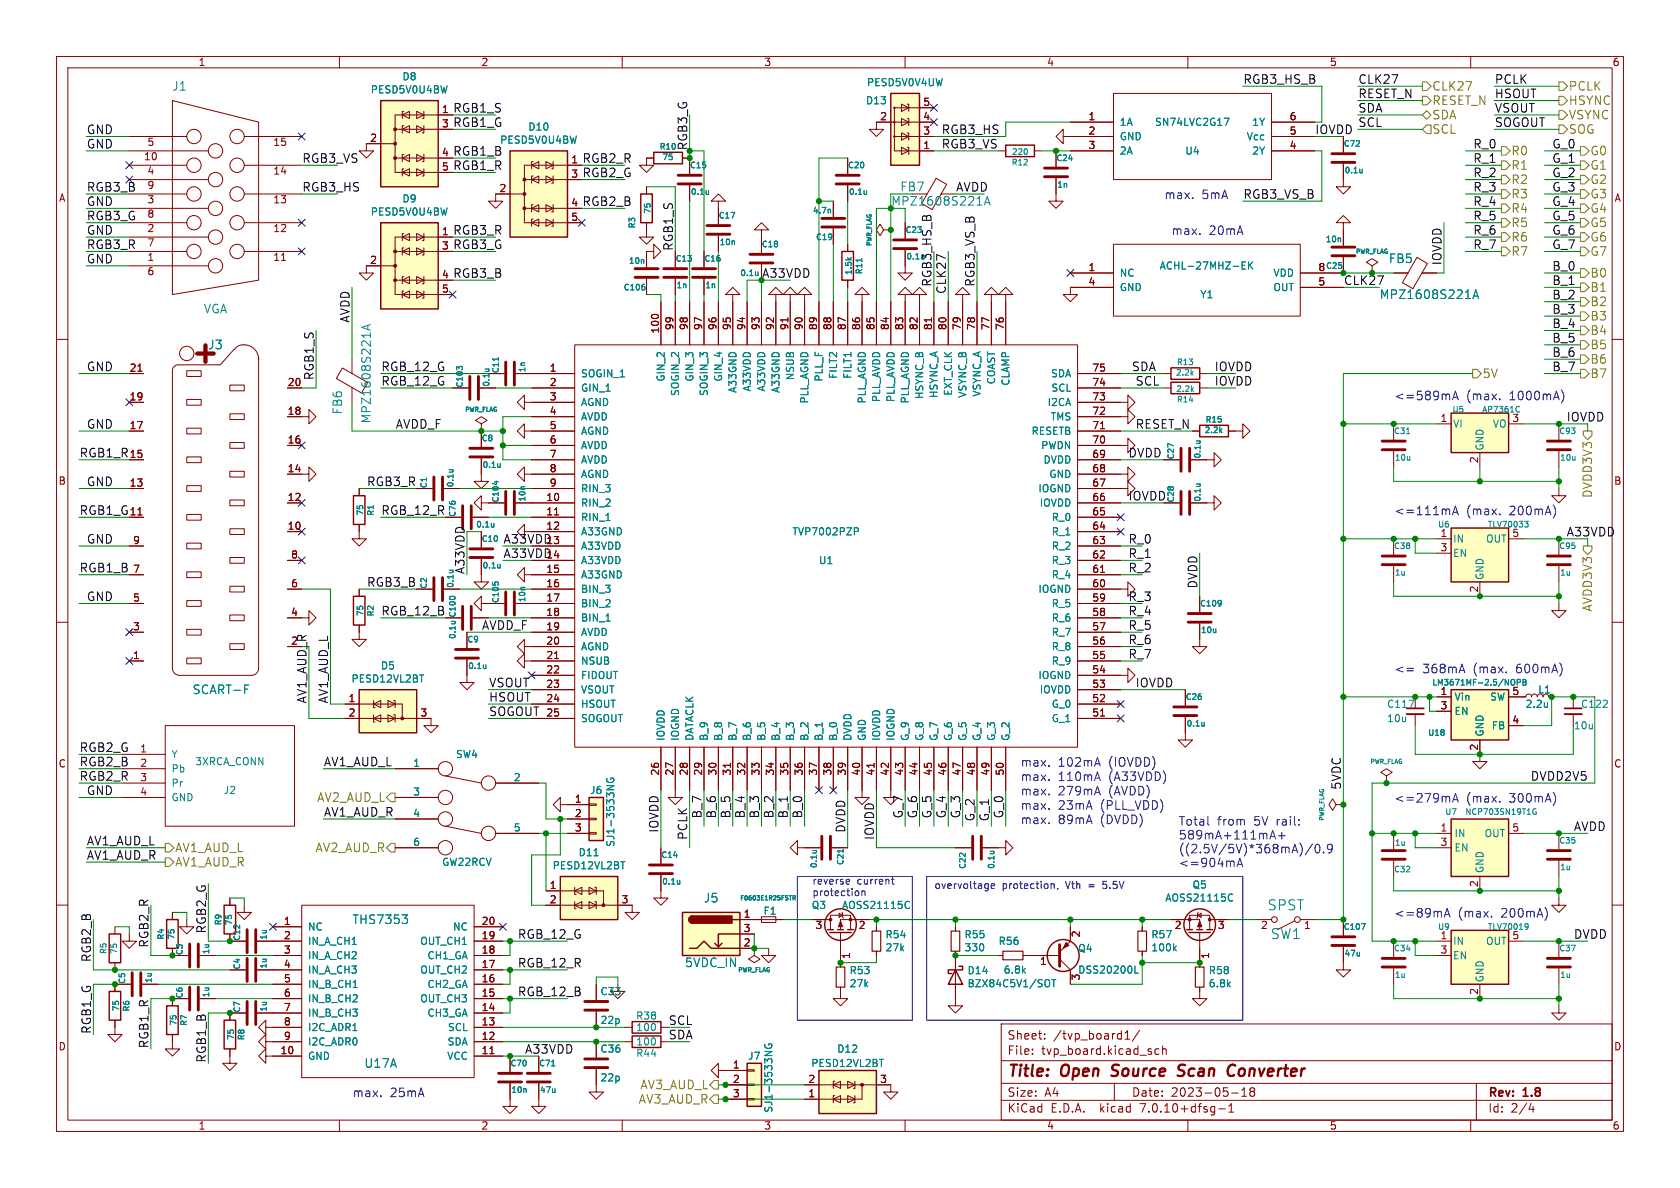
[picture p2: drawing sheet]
<svg xmlns="http://www.w3.org/2000/svg" width="297mm" height="210mm" viewBox="0 0 297 210" stroke-linecap="round" stroke-linejoin="round" font-family="sans-serif">
<defs><g id="words">
<text font-size="5.3" fill="#840000" x="33.2" y="65.3">+</text>
<g font-size="2.8" fill="#840000">
<text x="178" y="190.9">Title:</text>
<text x="187.7" y="190.9">Open</text>
<text x="197.4" y="190.9">Source</text>
<text x="209.9" y="190.9">Scan</text>
<text x="219.5" y="190.9">Converter</text>
</g>
<g font-size="2.5" fill="#008484">
<text x="224" y="161.1">SPST</text>
<text x="224.6" y="166.2">SW1</text>
</g>
<g font-size="2.1" fill="#008484">
<text x="30.4" y="16.2">J1</text>
<text x="159.1" y="34">FB7</text>
<text x="245.4" y="46.7">FB5</text>
<text x="164.8" y="50.8" transform="rotate(-90 164.8 50.8)">RGB3_HS_B</text>
<text x="243.8" y="53.1">MPZ1608S221A</text>
<text x="36" y="55.6">VGA</text>
<text x="36.7" y="62">J3</text>
<text x="60.7" y="73.3" transform="rotate(-90 60.7 73.3)">FB6</text>
<text x="65.8" y="74.9" transform="rotate(-90 65.8 74.9)">MPZ1608S221A</text>
<text x="82.2" y="101.6" transform="rotate(-90 82.2 101.6)">A33VDD</text>
<text x="260.5" y="119.1">(max.</text>
<text x="268.2" y="119.1">600mA)</text>
<text x="34" y="122.9">SCART-F</text>
<text x="124.3" y="159.7">J5</text>
<text x="62.2" y="163.6">THS7353</text>
<text x="121" y="171.2">5VDC_IN</text>
<text x="64.3" y="189">U17A</text>
</g>
<g font-size="2.1">
<text x="219.7" y="14.9">RGB3_HS_B</text>
<text x="240" y="17.5">RESET_N</text>
<text x="240" y="14.9">CLK27</text>
<text x="264.2" y="17.5">HSOUT</text>
<text x="264.2" y="14.9">PCLK</text>
<text x="15.2" y="23.8">GND</text>
<text x="80" y="22.5">RGB1_G</text>
<text x="80" y="20">RGB1_S</text>
<text x="166.4" y="23.8">RGB3_HS</text>
<text x="240" y="22.5">SCL</text>
<text x="240" y="20">SDA</text>
<text x="264.2" y="22.5">SOGOUT</text>
<text x="264.2" y="20">VSOUT</text>
<text x="15.2" y="26.4">GND</text>
<text x="53.3" y="28.9">RGB3_VS</text>
<text x="80" y="27.6">RGB1_B</text>
<text x="102.9" y="28.9">RGB2_R</text>
<text x="166.4" y="26.4">RGB3_VS</text>
<text x="260.3" y="26.4">R_0</text>
<text x="260.3" y="28.9">R_1</text>
<text x="274.3" y="26.4">G_0</text>
<text x="274.3" y="28.9">G_1</text>
<text x="15.2" y="34">RGB3_B</text>
<text x="53.3" y="34">RGB3_HS</text>
<text x="80" y="30.2">RGB1_R</text>
<text x="102.9" y="31.4">RGB2_G</text>
<text x="168.9" y="34">AVDD</text>
<text x="219.7" y="35.2">RGB3_VS_B</text>
<text x="260.3" y="31.4">R_2</text>
<text x="260.3" y="34">R_3</text>
<text x="274.3" y="34">G_3</text>
<text x="274.3" y="31.4">G_2</text>
<text x="15.2" y="36.5">GND</text>
<text x="15.2" y="39.1">RGB3_G</text>
<text x="15.2" y="41.6">GND</text>
<text x="80" y="41.6">RGB3_R</text>
<text x="102.9" y="36.5">RGB2_B</text>
<text x="260.3" y="39.1">R_5</text>
<text x="260.3" y="36.5">R_4</text>
<text x="260.3" y="41.6">R_6</text>
<text x="274.3" y="36.5">G_4</text>
<text x="274.3" y="39.1">G_5</text>
<text x="274.3" y="41.6">G_6</text>
<text x="15.2" y="46.7">GND</text>
<text x="15.2" y="44.1">RGB3_R</text>
<text x="80" y="44.1">RGB3_G</text>
<text x="119.1" y="44.5" transform="rotate(-90 119.1 44.5)">RGB1_S</text>
<text x="255" y="47" transform="rotate(-90 255 47)">IOVDD</text>
<text x="260.3" y="44.1">R_7</text>
<text x="274.3" y="47.9">B_0</text>
<text x="274.3" y="44.1">G_7</text>
<text x="80" y="49.2">RGB3_B</text>
<text x="167.3" y="52.1" transform="rotate(-90 167.3 52.1)">CLK27</text>
<text x="172.4" y="50.8" transform="rotate(-90 172.4 50.8)">RGB3_VS_B</text>
<text x="274.3" y="53">B_2</text>
<text x="274.3" y="50.5">B_1</text>
<text x="61.9" y="57.2" transform="rotate(-90 61.9 57.2)">AVDD</text>
<text x="274.3" y="58.1">B_4</text>
<text x="274.3" y="55.6">B_3</text>
<text x="15.2" y="65.7">GND</text>
<text x="67.3" y="65.7">RGB_12_G</text>
<text x="200" y="65.7">SDA</text>
<text x="214.6" y="65.7">IOVDD</text>
<text x="274.3" y="63.2">B_6</text>
<text x="274.3" y="60.6">B_5</text>
<text x="274.3" y="65.7">B_7</text>
<text x="55.6" y="67.3" transform="rotate(-90 55.6 67.3)">RGB1_S</text>
<text x="67.3" y="68.3">RGB_12_G</text>
<text x="200.7" y="68.3">SCL</text>
<text x="214.6" y="68.3">IOVDD</text>
<text x="15.2" y="75.9">GND</text>
<text x="69.8" y="75.9">AVDD_F</text>
<text x="200.7" y="75.9">RESET_N</text>
<text x="276.9" y="74.6">IOVDD</text>
<text x="14" y="81">RGB1_R</text>
<text x="199.4" y="81">DVDD</text>
<text x="15.2" y="86">GND</text>
<text x="64.8" y="86">RGB3_R</text>
<text x="199.4" y="88.6">IOVDD</text>
<text x="14" y="91.1">RGB1_G</text>
<text x="67.3" y="91.1">RGB_12_R</text>
<text x="276.9" y="94.9">A33VDD</text>
<text x="14" y="101.3">RGB1_B</text>
<text x="15.2" y="96.2">GND</text>
<text x="88.9" y="98.7">A33VDD</text>
<text x="88.9" y="96.2">A33VDD</text>
<text x="199.4" y="96.2">R_0</text>
<text x="199.4" y="101.3">R_2</text>
<text x="199.4" y="98.7">R_1</text>
<text x="15.2" y="106.4">GND</text>
<text x="64.8" y="103.8">RGB3_B</text>
<text x="199.4" y="106.4">R_3</text>
<text x="211.8" y="104.1" transform="rotate(-90 211.8 104.1)">DVDD</text>
<text x="67.3" y="108.9">RGB_12_B</text>
<text x="85.1" y="111.4">AVDD_F</text>
<text x="199.4" y="114">R_6</text>
<text x="199.4" y="108.9">R_4</text>
<text x="199.4" y="111.4">R_5</text>
<text x="199.4" y="116.5">R_7</text>
<text x="58.1" y="124.5" transform="rotate(-90 58.1 124.5)">AV1_AUD_L</text>
<text x="86.4" y="124.1">HSOUT</text>
<text x="86.4" y="121.6">VSOUT</text>
<text x="200.7" y="121.6">IOVDD</text>
<text x="86.4" y="126.7">SOGOUT</text>
<text x="14" y="135.6">RGB2_B</text>
<text x="14" y="133">RGB2_G</text>
<text x="57.1" y="135.6">AV1_AUD_L</text>
<text x="14" y="138.1">RGB2_R</text>
<text x="15.2" y="140.7">GND</text>
<text x="56" y="142">AV2_AUD_L</text>
<text x="237.2" y="139.7" transform="rotate(-90 237.2 139.7)">5VDC</text>
<text x="270.5" y="138.1">DVDD2V5</text>
<text x="15.2" y="149.5">AV1_AUD_L</text>
<text x="57.1" y="144.5">AV1_AUD_R</text>
<text x="116.5" y="147.3" transform="rotate(-90 116.5 147.3)">IOVDD</text>
<text x="121.6" y="148.6" transform="rotate(-90 121.6 148.6)">PCLK</text>
<text x="124.1" y="144.8" transform="rotate(-90 124.1 144.8)">B_7</text>
<text x="126.7" y="144.8" transform="rotate(-90 126.7 144.8)">B_6</text>
<text x="129.2" y="144.8" transform="rotate(-90 129.2 144.8)">B_5</text>
<text x="131.8" y="144.8" transform="rotate(-90 131.8 144.8)">B_4</text>
<text x="134.3" y="144.8" transform="rotate(-90 134.3 144.8)">B_3</text>
<text x="136.8" y="144.8" transform="rotate(-90 136.8 144.8)">B_2</text>
<text x="139.4" y="144.8" transform="rotate(-90 139.4 144.8)">B_1</text>
<text x="141.9" y="144.8" transform="rotate(-90 141.9 144.8)">B_0</text>
<text x="149.5" y="147.3" transform="rotate(-90 149.5 147.3)">DVDD</text>
<text x="154.6" y="148.6" transform="rotate(-90 154.6 148.6)">IOVDD</text>
<text x="159.7" y="144.8" transform="rotate(-90 159.7 144.8)">G_7</text>
<text x="162.2" y="144.8" transform="rotate(-90 162.2 144.8)">G_6</text>
<text x="164.8" y="144.8" transform="rotate(-90 164.8 144.8)">G_5</text>
<text x="167.3" y="144.8" transform="rotate(-90 167.3 144.8)">G_4</text>
<text x="169.9" y="144.8" transform="rotate(-90 169.9 144.8)">G_3</text>
<text x="172.4" y="145.3" transform="rotate(-90 172.4 145.3)">G_2</text>
<text x="174.9" y="145.3" transform="rotate(-90 174.9 145.3)">G_1</text>
<text x="177.5" y="144.8" transform="rotate(-90 177.5 144.8)">G_0</text>
<text x="278.1" y="147">AVDD</text>
<text x="15.2" y="152.1">AV1_AUD_R</text>
<text x="26.4" y="167.6" transform="rotate(-90 26.4 167.6)">RGB2_R</text>
<text x="36.5" y="165.1" transform="rotate(-90 36.5 165.1)">RGB2_G</text>
<text x="91.4" y="166.1">RGB_12_G</text>
<text x="278.1" y="166.1">DVDD</text>
<text x="16.2" y="170.2" transform="rotate(-90 16.2 170.2)">RGB2_B</text>
<text x="91.4" y="171.1">RGB_12_R</text>
<text x="91.4" y="176.2">RGB_12_B</text>
<text x="16.2" y="182.9" transform="rotate(-90 16.2 182.9)">RGB1_G</text>
<text x="26.4" y="185.4" transform="rotate(-90 26.4 185.4)">RGB1_R</text>
<text x="118.1" y="183.8">SDA</text>
<text x="118.1" y="181.3">SCL</text>
<text x="36.5" y="188" transform="rotate(-90 36.5 188)">RGB1_B</text>
<text x="92.7" y="186.4">A33VDD</text>
</g>
<g font-size="2.1" fill="#848400">
<text x="253.1" y="16.2">CLK27</text>
<text x="277.2" y="16.2">PCLK</text>
<text x="253.1" y="23.9">SCL</text>
<text x="253.1" y="21.3">SDA</text>
<text x="253.1" y="18.8">RESET_N</text>
<text x="277.2" y="21.3">VSYNC</text>
<text x="277.2" y="18.8">HSYNC</text>
<text x="277.2" y="23.9">SOG</text>
<text x="267.1" y="27.7">R0</text>
<text x="281" y="27.7">G0</text>
<text x="267.1" y="35.3">R3</text>
<text x="267.1" y="30.2">R1</text>
<text x="267.1" y="32.7">R2</text>
<text x="281" y="35.3">G3</text>
<text x="281" y="32.7">G2</text>
<text x="281" y="30.2">G1</text>
<text x="267.1" y="37.8">R4</text>
<text x="267.1" y="40.4">R5</text>
<text x="281" y="40.4">G5</text>
<text x="281" y="37.8">G4</text>
<text x="267.1" y="42.9">R6</text>
<text x="267.1" y="45.4">R7</text>
<text x="281" y="45.4">G7</text>
<text x="281" y="42.9">G6</text>
<text x="281" y="51.8">B1</text>
<text x="281" y="49.3">B0</text>
<text x="281" y="59.4">B4</text>
<text x="281" y="54.3">B2</text>
<text x="281" y="56.9">B3</text>
<text x="281" y="64.5">B6</text>
<text x="281" y="62">B5</text>
<text x="262" y="67">5V</text>
<text x="281" y="67">B7</text>
<text x="281.7" y="88.1" transform="rotate(-90 281.7 88.1)">DVDD3V3</text>
<text x="281.7" y="108.2" transform="rotate(-90 281.7 108.2)">AVDD3V3</text>
<text x="30.9" y="150.9">AV1_AUD_L</text>
<text x="30.9" y="153.4">AV1_AUD_R</text>
<text x="55.7" y="150.9">AV2_AUD_R</text>
<text x="112.9" y="195.3">AV3_AUD_R</text>
<text x="113.2" y="192.8">AV3_AUD_L</text>
</g>
<g font-size="2.1" fill="#008400">
<text x="232.4" y="23.8">IOVDD</text>
<text x="121.6" y="26.7" transform="rotate(-90 121.6 26.7)">RGB3_G</text>
<text x="157.5" y="36.6">MPZ1608S221A</text>
<text x="134.6" y="49.2">A33VDD</text>
<text x="54.3" y="124.5" transform="rotate(-90 54.3 124.5)">AV1_AUD_R</text>
</g>
<g font-size="2.1" fill="#0000c2">
<text x="205.7" y="35.3">max.</text>
<text x="212.4" y="35.3">5mA</text>
<text x="207" y="41.7">max.</text>
<text x="213.7" y="41.7">20mA</text>
<text x="246.4" y="70.9">&lt;=589mA</text>
<text x="259.2" y="70.9">(max.</text>
<text x="266.9" y="70.9">1000mA)</text>
<text x="246.4" y="91.2">&lt;=111mA</text>
<text x="259.2" y="91.2">(max.</text>
<text x="266.9" y="91.2">200mA)</text>
<text x="246.4" y="119.1">&lt;=</text>
<text x="251.5" y="119.1">368mA</text>
<text x="180.3" y="135.6">max.</text>
<text x="187" y="135.6">102mA</text>
<text x="196" y="135.6">(IOVDD)</text>
<text x="180.3" y="140.7">max.</text>
<text x="180.3" y="143.3">max.</text>
<text x="180.3" y="138.2">max.</text>
<text x="187" y="140.7">279mA</text>
<text x="187" y="143.3">23mA</text>
<text x="187" y="138.2">110mA</text>
<text x="194.6" y="143.3">(PLL_VDD)</text>
<text x="196" y="140.7">(AVDD)</text>
<text x="196" y="138.2">(A33VDD)</text>
<text x="246.4" y="142">&lt;=279mA</text>
<text x="259.2" y="142">(max.</text>
<text x="266.9" y="142">300mA)</text>
<text x="180.3" y="145.8">max.</text>
<text x="187" y="145.8">89mA</text>
<text x="194.6" y="145.8">(DVDD)</text>
<text x="208.3" y="146.1">Total</text>
<text x="208.3" y="148.5">589mA+111mA+</text>
<text x="215.2" y="146.1">from</text>
<text x="221.7" y="146.1">5V rail:</text>
<text x="208.3" y="151">((2.5V/5V)*368mA)/0.9</text>
<text x="208.3" y="153.4">&lt;=904mA</text>
<text x="246.4" y="162.3">&lt;=89mA</text>
<text x="257.7" y="162.3">(max.</text>
<text x="265.4" y="162.3">200mA)</text>
<text x="62.2" y="194.1">max.</text>
<text x="68.9" y="194.1">25mA</text>
</g>
<g font-size="2.1" fill="#840000">
<text x="237.5" y="50.5">CLK27</text>
<text x="178" y="184">Sheet:</text>
<text x="186.2" y="184">/tvp_board1/</text>
<text x="178" y="186.7">File:</text>
<text x="184.1" y="186.7">tvp_board.kicad_sch</text>
<text x="178" y="196.9">KiCad</text>
<text x="178" y="194.1">Size:</text>
<text x="184.7" y="194.1">A4</text>
<text x="185.7" y="196.9">E.D.A.</text>
<text x="194.6" y="196.9">kicad</text>
<text x="200" y="194.1">Date:</text>
<text x="201.8" y="196.9">7.0.10+dfsg-1</text>
<text x="207" y="194.1">2023-05-18</text>
<text x="263" y="194.3">Rev:</text>
<text x="263" y="196.9">Id:</text>
<text x="267.1" y="196.9">2/4</text>
<text x="269.4" y="194.3">1.8</text>
</g>
<g font-size="1.8" fill="#840000">
<text x="35" y="11.9">1</text>
<text x="85" y="11.9">2</text>
<text x="135" y="11.9">3</text>
<text x="185" y="11.9">4</text>
<text x="235" y="11.9">5</text>
<text x="285" y="11.9">6</text>
<text x="78" y="20.1">1</text>
<text x="78" y="22.6">3</text>
<text x="155.5" y="21.3">2</text>
<text x="163.1" y="23.9">3</text>
<text x="163.1" y="21.3">4</text>
<text x="163.1" y="18.8">5</text>
<text x="192.3" y="21.3">1</text>
<text x="192.3" y="23.9">2</text>
<text x="227.9" y="23.9">5</text>
<text x="227.9" y="21.3">6</text>
<text x="25.4" y="28.7">10</text>
<text x="26" y="26.1">5</text>
<text x="48.2" y="26.1">15</text>
<text x="65.3" y="25.1">2</text>
<text x="78" y="27.7">4</text>
<text x="100.9" y="29">1</text>
<text x="163.1" y="26.4">1</text>
<text x="192.3" y="26.4">3</text>
<text x="227.9" y="26.4">4</text>
<text x="10.3" y="35.9">A</text>
<text x="26" y="31.2">4</text>
<text x="26" y="33.7">9</text>
<text x="48.2" y="31.2">14</text>
<text x="78" y="30.2">5</text>
<text x="88.2" y="34">2</text>
<text x="100.9" y="31.5">3</text>
<text x="285.3" y="35.9">A</text>
<text x="26" y="41.4">2</text>
<text x="26" y="36.3">3</text>
<text x="26" y="38.8">8</text>
<text x="48.2" y="41.4">12</text>
<text x="48.2" y="36.3">13</text>
<text x="78" y="41.7">1</text>
<text x="100.9" y="36.6">4</text>
<text x="100.9" y="39.1">5</text>
<text x="26" y="46.4">1</text>
<text x="26" y="43.9">7</text>
<text x="48.2" y="46.4">11</text>
<text x="65.3" y="46.7">2</text>
<text x="78" y="44.2">3</text>
<text x="26" y="49">6</text>
<text x="78" y="49.3">4</text>
<text x="78" y="51.8">5</text>
<text x="192.3" y="48">1</text>
<text x="192.3" y="50.5">4</text>
<text x="233" y="50.5">5</text>
<text x="233" y="48">8</text>
<text x="116.6" y="59.1" transform="rotate(-90 116.6 59.1)">100</text>
<text x="119.1" y="58.5" transform="rotate(-90 119.1 58.5)">99</text>
<text x="121.7" y="58.5" transform="rotate(-90 121.7 58.5)">98</text>
<text x="124.2" y="58.5" transform="rotate(-90 124.2 58.5)">97</text>
<text x="126.7" y="58.5" transform="rotate(-90 126.7 58.5)">96</text>
<text x="129.3" y="58.5" transform="rotate(-90 129.3 58.5)">95</text>
<text x="131.8" y="58.5" transform="rotate(-90 131.8 58.5)">94</text>
<text x="134.4" y="58.5" transform="rotate(-90 134.4 58.5)">93</text>
<text x="136.9" y="58.5" transform="rotate(-90 136.9 58.5)">92</text>
<text x="139.4" y="58.5" transform="rotate(-90 139.4 58.5)">91</text>
<text x="142" y="58.5" transform="rotate(-90 142 58.5)">90</text>
<text x="144.5" y="58.5" transform="rotate(-90 144.5 58.5)">89</text>
<text x="147.1" y="58.5" transform="rotate(-90 147.1 58.5)">88</text>
<text x="149.6" y="58.5" transform="rotate(-90 149.6 58.5)">87</text>
<text x="152.1" y="58.5" transform="rotate(-90 152.1 58.5)">86</text>
<text x="154.7" y="58.5" transform="rotate(-90 154.7 58.5)">85</text>
<text x="157.2" y="58.5" transform="rotate(-90 157.2 58.5)">84</text>
<text x="159.8" y="58.5" transform="rotate(-90 159.8 58.5)">83</text>
<text x="162.3" y="58.5" transform="rotate(-90 162.3 58.5)">82</text>
<text x="164.8" y="58.5" transform="rotate(-90 164.8 58.5)">81</text>
<text x="167.4" y="58.5" transform="rotate(-90 167.4 58.5)">80</text>
<text x="169.9" y="58.5" transform="rotate(-90 169.9 58.5)">79</text>
<text x="172.5" y="58.5" transform="rotate(-90 172.5 58.5)">78</text>
<text x="175" y="58.5" transform="rotate(-90 175 58.5)">77</text>
<text x="177.5" y="58.5" transform="rotate(-90 177.5 58.5)">76</text>
<text x="22.8" y="65.8">21</text>
<text x="97.1" y="65.8">1</text>
<text x="193" y="65.8">75</text>
<text x="22.8" y="70.9">19</text>
<text x="50.8" y="68.3">20</text>
<text x="97.1" y="68.3">2</text>
<text x="97.1" y="70.9">3</text>
<text x="193" y="70.9">73</text>
<text x="193" y="68.3">74</text>
<text x="22.8" y="75.9">17</text>
<text x="50.8" y="73.4">18</text>
<text x="97.1" y="73.4">4</text>
<text x="97.1" y="75.9">5</text>
<text x="193" y="75.9">71</text>
<text x="193" y="73.4">72</text>
<text x="254.6" y="74.7">1</text>
<text x="22.8" y="81">15</text>
<text x="50.8" y="83.6">14</text>
<text x="50.8" y="78.5">16</text>
<text x="97.1" y="78.5">6</text>
<text x="97.1" y="81">7</text>
<text x="97.1" y="83.6">8</text>
<text x="193" y="83.6">68</text>
<text x="193" y="81">69</text>
<text x="193" y="78.5">70</text>
<text x="261.4" y="82" transform="rotate(-90 261.4 82)">2</text>
<text x="10.3" y="85.9">B</text>
<text x="22.8" y="86.1">13</text>
<text x="50.8" y="88.6">12</text>
<text x="96.5" y="88.6">10</text>
<text x="97.1" y="86.1">9</text>
<text x="193" y="88.6">66</text>
<text x="193" y="86.1">67</text>
<text x="285.3" y="85.9">B</text>
<text x="22.8" y="91.2">11</text>
<text x="50.8" y="93.7">10</text>
<text x="96.5" y="91.2">11</text>
<text x="96.5" y="93.7">12</text>
<text x="193" y="93.7">64</text>
<text x="193" y="91.2">65</text>
<text x="23.4" y="101.3">7</text>
<text x="23.4" y="96.3">9</text>
<text x="51.4" y="98.8">8</text>
<text x="96.5" y="96.3">13</text>
<text x="96.5" y="98.8">14</text>
<text x="96.5" y="101.3">15</text>
<text x="193" y="101.3">61</text>
<text x="193" y="98.8">62</text>
<text x="193" y="96.3">63</text>
<text x="254.6" y="97.5">3</text>
<text x="23.4" y="106.4">5</text>
<text x="51.4" y="103.9">6</text>
<text x="96.5" y="103.9">16</text>
<text x="96.5" y="106.4">17</text>
<text x="193" y="106.4">59</text>
<text x="193" y="103.9">60</text>
<text x="261.4" y="104.8" transform="rotate(-90 261.4 104.8)">2</text>
<text x="23.4" y="111.5">3</text>
<text x="51.4" y="109">4</text>
<text x="96.5" y="109">18</text>
<text x="96.5" y="111.5">19</text>
<text x="193" y="111.5">57</text>
<text x="193" y="109">58</text>
<text x="23.4" y="116.6">1</text>
<text x="51.4" y="114">2</text>
<text x="96.5" y="114">20</text>
<text x="96.5" y="116.6">21</text>
<text x="96.5" y="119.1">22</text>
<text x="193" y="119.1">54</text>
<text x="193" y="116.6">55</text>
<text x="193" y="114">56</text>
<text x="61.5" y="124.2">1</text>
<text x="96.5" y="121.7">23</text>
<text x="96.5" y="124.2">24</text>
<text x="193" y="124.2">52</text>
<text x="193" y="121.7">53</text>
<text x="254.6" y="122.9">1</text>
<text x="254.6" y="125.5">3</text>
<text x="267.3" y="122.9">5</text>
<text x="61.5" y="126.7">2</text>
<text x="74.2" y="126.7">3</text>
<text x="96.5" y="126.7">25</text>
<text x="193" y="126.7">51</text>
<text x="267.3" y="128">4</text>
<text x="10.3" y="135.9">C</text>
<text x="24.7" y="133.1">1</text>
<text x="24.7" y="135.6">2</text>
<text x="116.6" y="137.2" transform="rotate(-90 116.6 137.2)">26</text>
<text x="119.1" y="137.2" transform="rotate(-90 119.1 137.2)">27</text>
<text x="121.7" y="137.2" transform="rotate(-90 121.7 137.2)">28</text>
<text x="124.2" y="137.2" transform="rotate(-90 124.2 137.2)">29</text>
<text x="126.7" y="137.2" transform="rotate(-90 126.7 137.2)">30</text>
<text x="129.3" y="137.2" transform="rotate(-90 129.3 137.2)">31</text>
<text x="131.8" y="137.2" transform="rotate(-90 131.8 137.2)">32</text>
<text x="134.4" y="137.2" transform="rotate(-90 134.4 137.2)">33</text>
<text x="136.9" y="137.2" transform="rotate(-90 136.9 137.2)">34</text>
<text x="139.4" y="137.2" transform="rotate(-90 139.4 137.2)">35</text>
<text x="142" y="137.2" transform="rotate(-90 142 137.2)">36</text>
<text x="144.5" y="137.2" transform="rotate(-90 144.5 137.2)">37</text>
<text x="147.1" y="137.2" transform="rotate(-90 147.1 137.2)">38</text>
<text x="149.6" y="137.2" transform="rotate(-90 149.6 137.2)">39</text>
<text x="152.1" y="137.2" transform="rotate(-90 152.1 137.2)">40</text>
<text x="154.7" y="137.2" transform="rotate(-90 154.7 137.2)">41</text>
<text x="157.2" y="137.2" transform="rotate(-90 157.2 137.2)">42</text>
<text x="159.8" y="137.2" transform="rotate(-90 159.8 137.2)">43</text>
<text x="162.3" y="137.2" transform="rotate(-90 162.3 137.2)">44</text>
<text x="164.8" y="137.2" transform="rotate(-90 164.8 137.2)">45</text>
<text x="167.4" y="137.2" transform="rotate(-90 167.4 137.2)">46</text>
<text x="169.9" y="137.2" transform="rotate(-90 169.9 137.2)">47</text>
<text x="172.5" y="137.2" transform="rotate(-90 172.5 137.2)">48</text>
<text x="175" y="137.2" transform="rotate(-90 175 137.2)">49</text>
<text x="177.5" y="137.2" transform="rotate(-90 177.5 137.2)">50</text>
<text x="261.4" y="132.8" transform="rotate(-90 261.4 132.8)">2</text>
<text x="285.3" y="135.9">C</text>
<text x="24.7" y="138.2">3</text>
<text x="24.7" y="140.7">4</text>
<text x="101.5" y="142">1</text>
<text x="101.5" y="144.5">2</text>
<text x="101.5" y="147.1">3</text>
<text x="254.6" y="147.1">1</text>
<text x="254.6" y="149.6">3</text>
<text x="267.3" y="147.1">5</text>
<text x="97.1" y="157.2">1</text>
<text x="97.1" y="159.8">2</text>
<text x="109.8" y="159.8">3</text>
<text x="261.4" y="156.9" transform="rotate(-90 261.4 156.9)">2</text>
<text x="50.1" y="163.6">1</text>
<text x="50.1" y="166.1">2</text>
<text x="85" y="166.1">19</text>
<text x="85" y="163.6">20</text>
<text x="131.4" y="162.3">1</text>
<text x="131.4" y="167.4">2</text>
<text x="131.4" y="164.8">3</text>
<text x="144.1" y="164.5">3</text>
<text x="151.7" y="164.5">2</text>
<text x="191.2" y="165.8" transform="rotate(-90 191.2 165.8)">2</text>
<text x="207.6" y="164.5">2</text>
<text x="215.2" y="164.5">3</text>
<text x="222.8" y="164.5">2</text>
<text x="230.4" y="164.5">1</text>
<text x="50.1" y="168.7">3</text>
<text x="50.1" y="171.2">4</text>
<text x="50.1" y="173.7">5</text>
<text x="85" y="173.7">16</text>
<text x="85" y="171.2">17</text>
<text x="85" y="168.7">18</text>
<text x="150.6" y="169.6" transform="rotate(-90 150.6 169.6)">1</text>
<text x="183.8" y="170.9">1</text>
<text x="191.2" y="173.4" transform="rotate(-90 191.2 173.4)">3</text>
<text x="214.1" y="169.6" transform="rotate(-90 214.1 169.6)">1</text>
<text x="254.6" y="168.7">3</text>
<text x="50.1" y="176.3">6</text>
<text x="50.1" y="178.8">7</text>
<text x="85" y="178.8">14</text>
<text x="85" y="176.3">15</text>
<text x="261.4" y="176" transform="rotate(-90 261.4 176)">2</text>
<text x="10.3" y="185.9">D</text>
<text x="50.1" y="181.4">8</text>
<text x="50.1" y="183.9">9</text>
<text x="85" y="183.9">12</text>
<text x="85" y="181.4">13</text>
<text x="285.3" y="185.9">D</text>
<text x="49.5" y="186.4">10</text>
<text x="85" y="186.4">11</text>
<text x="129.5" y="189">1</text>
<text x="129.5" y="191.5">2</text>
<text x="142.8" y="191.5">2</text>
<text x="155.5" y="191.5">3</text>
<text x="129.5" y="194.1">3</text>
<text x="142.8" y="194.1">1</text>
<text x="35" y="199.9">1</text>
<text x="85" y="199.9">2</text>
<text x="135" y="199.9">3</text>
<text x="185" y="199.9">4</text>
<text x="235" y="199.9">5</text>
<text x="285" y="199.9">6</text>
</g>
<g font-size="1.8" fill="#008484">
<text x="65.5" y="16.7">PESD5V0U4BW</text>
<text x="71" y="14.4">D8</text>
<text x="153.2" y="15.4">PESD5V0V4UW</text>
<text x="93.3" y="23.3">D10</text>
<text x="153" y="18.6">D13</text>
<text x="197.9" y="22.5">1A</text>
<text x="204.1" y="22.5">SN74LVC2G17</text>
<text x="221.3" y="22.5">1Y</text>
<text x="88.3" y="25.6">PESD5V0U4BW</text>
<text x="197.9" y="25">GND</text>
<text x="197.9" y="27.5">2A</text>
<text x="209.4" y="27.5">U4</text>
<text x="220.3" y="25">Vcc</text>
<text x="221.3" y="27.5">2Y</text>
<text x="71" y="36">D9</text>
<text x="65.5" y="38.3">PESD5V0U4BW</text>
<text x="204.9" y="47.9">ACHL-27MHZ-EK</text>
<text x="197.9" y="49.1">NC</text>
<text x="197.9" y="51.7">GND</text>
<text x="212.1" y="52.9">Y1</text>
<text x="225" y="51.7">OUT</text>
<text x="225" y="49.1">VDD</text>
<text x="102.6" y="66.9">SOGIN_1</text>
<text x="102.6" y="69.4">GIN_1</text>
<text x="102.6" y="72">AGND</text>
<text x="117.7" y="67.6" transform="rotate(-90 117.7 67.6)">GIN_2</text>
<text x="120.2" y="70.1" transform="rotate(-90 120.2 70.1)">SOGIN_2</text>
<text x="122.8" y="67.6" transform="rotate(-90 122.8 67.6)">GIN_3</text>
<text x="125.3" y="70.1" transform="rotate(-90 125.3 70.1)">SOGIN_3</text>
<text x="127.9" y="67.6" transform="rotate(-90 127.9 67.6)">GIN_4</text>
<text x="130.4" y="69.6" transform="rotate(-90 130.4 69.6)">A33GND</text>
<text x="132.9" y="69.3" transform="rotate(-90 132.9 69.3)">A33VDD</text>
<text x="135.5" y="69.3" transform="rotate(-90 135.5 69.3)">A33VDD</text>
<text x="138" y="69.6" transform="rotate(-90 138 69.6)">A33GND</text>
<text x="140.6" y="67.3" transform="rotate(-90 140.6 67.3)">NSUB</text>
<text x="143.1" y="71.4" transform="rotate(-90 143.1 71.4)">PLL_AGND</text>
<text x="145.6" y="67.6" transform="rotate(-90 145.6 67.6)">PLL_F</text>
<text x="148.2" y="67.1" transform="rotate(-90 148.2 67.1)">FILT2</text>
<text x="150.7" y="67.1" transform="rotate(-90 150.7 67.1)">FILT1</text>
<text x="153.3" y="71.4" transform="rotate(-90 153.3 71.4)">PLL_AGND</text>
<text x="155.8" y="71.2" transform="rotate(-90 155.8 71.2)">PLL_AVDD</text>
<text x="158.3" y="71.2" transform="rotate(-90 158.3 71.2)">PLL_AVDD</text>
<text x="160.9" y="71.4" transform="rotate(-90 160.9 71.4)">PLL_AGND</text>
<text x="163.4" y="70.6" transform="rotate(-90 163.4 70.6)">HSYNC_B</text>
<text x="166" y="70.5" transform="rotate(-90 166 70.5)">HSYNC_A</text>
<text x="168.5" y="70" transform="rotate(-90 168.5 70)">EXT_CLK</text>
<text x="171" y="70.4" transform="rotate(-90 171 70.4)">VSYNC_B</text>
<text x="173.6" y="70.2" transform="rotate(-90 173.6 70.2)">VSYNC_A</text>
<text x="176.1" y="68" transform="rotate(-90 176.1 68)">COAST</text>
<text x="178.7" y="68.3" transform="rotate(-90 178.7 68.3)">CLAMP</text>
<text x="185.1" y="72">I2CA</text>
<text x="185.7" y="66.9">SDA</text>
<text x="185.8" y="69.4">SCL</text>
<text x="102.6" y="74.5">AVDD</text>
<text x="102.6" y="77.1">AGND</text>
<text x="182.3" y="77.1">RESETB</text>
<text x="185.7" y="74.5">TMS</text>
<text x="256.8" y="75.8">VI</text>
<text x="263.8" y="75.8">VO</text>
<text x="267.3" y="74.7">3</text>
<text x="102.6" y="79.6">AVDD</text>
<text x="102.6" y="82.1">AVDD</text>
<text x="184" y="79.6">PWDN</text>
<text x="184.4" y="82.1">DVDD</text>
<text x="262.5" y="79.8" transform="rotate(-90 262.5 79.8)">GND</text>
<text x="102.6" y="89.8">RIN_2</text>
<text x="102.6" y="84.7">AGND</text>
<text x="102.6" y="87.2">RIN_3</text>
<text x="183.5" y="87.2">IOGND</text>
<text x="183.7" y="89.8">IOVDD</text>
<text x="185.4" y="84.7">GND</text>
<text x="102.6" y="92.3">RIN_1</text>
<text x="102.6" y="94.8">A33GND</text>
<text x="140" y="94.8">TVP7002PZP</text>
<text x="185.8" y="94.8">R_1</text>
<text x="185.8" y="92.3">R_0</text>
<text x="254.6" y="95">1</text>
<text x="267.3" y="95">5</text>
<text x="102.6" y="97.4">A33VDD</text>
<text x="102.6" y="99.9">A33VDD</text>
<text x="144.7" y="99.9">U1</text>
<text x="185.8" y="99.9">R_3</text>
<text x="185.8" y="97.4">R_2</text>
<text x="256.8" y="96.1">IN</text>
<text x="256.8" y="98.7">EN</text>
<text x="262.6" y="96.1">OUT</text>
<text x="102.6" y="102.5">A33GND</text>
<text x="102.6" y="105">BIN_3</text>
<text x="102.6" y="107.5">BIN_2</text>
<text x="183.5" y="105">IOGND</text>
<text x="185.8" y="107.5">R_5</text>
<text x="185.8" y="102.5">R_4</text>
<text x="262.5" y="102.6" transform="rotate(-90 262.5 102.6)">GND</text>
<text x="102.6" y="110.1">BIN_1</text>
<text x="102.6" y="112.6">AVDD</text>
<text x="185.8" y="112.6">R_7</text>
<text x="185.8" y="110.1">R_6</text>
<text x="67.2" y="118.5">D5</text>
<text x="102.6" y="115.2">AGND</text>
<text x="102.6" y="117.7">NSUB</text>
<text x="185.8" y="117.7">R_9</text>
<text x="185.8" y="115.2">R_8</text>
<text x="62" y="120.9">PESD12VL2BT</text>
<text x="102.6" y="120.2">FIDOUT</text>
<text x="102.6" y="122.8">VSOUT</text>
<text x="102.6" y="125.3">HSOUT</text>
<text x="183.5" y="120.2">IOGND</text>
<text x="183.7" y="122.8">IOVDD</text>
<text x="185.8" y="125.3">G_0</text>
<text x="245.1" y="125.3">C117</text>
<text x="257" y="124.1">Vin</text>
<text x="263.3" y="124.1">SW</text>
<text x="269.6" y="125.3">2.2u</text>
<text x="271.8" y="122.8">L1</text>
<text x="279.4" y="125.3">C122</text>
<text x="102.6" y="127.9">SOGOUT</text>
<text x="117.7" y="131.1" transform="rotate(-90 117.7 131.1)">IOVDD</text>
<text x="120.2" y="131.1" transform="rotate(-90 120.2 131.1)">IOGND</text>
<text x="122.8" y="131.1" transform="rotate(-90 122.8 131.1)">DATACLK</text>
<text x="125.3" y="131.1" transform="rotate(-90 125.3 131.1)">B_9</text>
<text x="127.9" y="131.1" transform="rotate(-90 127.9 131.1)">B_8</text>
<text x="130.4" y="131.1" transform="rotate(-90 130.4 131.1)">B_7</text>
<text x="132.9" y="131.1" transform="rotate(-90 132.9 131.1)">B_6</text>
<text x="135.5" y="131.1" transform="rotate(-90 135.5 131.1)">B_5</text>
<text x="138" y="131.1" transform="rotate(-90 138 131.1)">B_4</text>
<text x="140.6" y="131.1" transform="rotate(-90 140.6 131.1)">B_3</text>
<text x="143.1" y="131.1" transform="rotate(-90 143.1 131.1)">B_2</text>
<text x="145.6" y="131.1" transform="rotate(-90 145.6 131.1)">B_1</text>
<text x="148.2" y="131.1" transform="rotate(-90 148.2 131.1)">B_0</text>
<text x="150.7" y="131.1" transform="rotate(-90 150.7 131.1)">DVDD</text>
<text x="153.3" y="131.1" transform="rotate(-90 153.3 131.1)">GND</text>
<text x="155.8" y="131.1" transform="rotate(-90 155.8 131.1)">IOVDD</text>
<text x="158.3" y="131.1" transform="rotate(-90 158.3 131.1)">IOGND</text>
<text x="160.9" y="131.1" transform="rotate(-90 160.9 131.1)">G_9</text>
<text x="163.4" y="131.1" transform="rotate(-90 163.4 131.1)">G_8</text>
<text x="166" y="131.1" transform="rotate(-90 166 131.1)">G_7</text>
<text x="168.5" y="131.1" transform="rotate(-90 168.5 131.1)">G_6</text>
<text x="171" y="131.1" transform="rotate(-90 171 131.1)">G_5</text>
<text x="173.6" y="131.1" transform="rotate(-90 173.6 131.1)">G_4</text>
<text x="176.1" y="131.1" transform="rotate(-90 176.1 131.1)">G_3</text>
<text x="178.7" y="131.1" transform="rotate(-90 178.7 131.1)">G_2</text>
<text x="185.8" y="127.9">G_1</text>
<text x="245.1" y="127.9">10u</text>
<text x="257" y="126.6">EN</text>
<text x="262.5" y="130.3" transform="rotate(-90 262.5 130.3)">GND</text>
<text x="263.6" y="129.1">FB</text>
<text x="278.1" y="129.1">10u</text>
<text x="30.2" y="134.2">Y</text>
<text x="30.2" y="136.8">Pb</text>
<text x="34.4" y="135.5">3XRCA_CONN</text>
<text x="73" y="135.6">1</text>
<text x="80.5" y="134.2">SW4</text>
<text x="30.2" y="139.3">Pr</text>
<text x="30.2" y="141.8">GND</text>
<text x="39.4" y="140.6">J2</text>
<text x="73" y="140.7">3</text>
<text x="90.7" y="138.2">2</text>
<text x="104.2" y="140.6">J6</text>
<text x="73" y="144.5">4</text>
<text x="73" y="149.6">6</text>
<text x="90.7" y="147.1">5</text>
<text x="108.8" y="149.8" transform="rotate(-90 108.8 149.8)">SJ1-3533NG</text>
<text x="257" y="148.2">IN</text>
<text x="262.4" y="148.2">OUT</text>
<text x="78.1" y="153.3">GW22RCV</text>
<text x="97.6" y="153.9">PESD12VL2BT</text>
<text x="102.2" y="151.6">D11</text>
<text x="257" y="150.7">EN</text>
<text x="262.5" y="154.4" transform="rotate(-90 262.5 154.4)">GND</text>
<text x="134.9" y="161.9">F1</text>
<text x="143.4" y="160.9">Q3</text>
<text x="143.5" y="158.5">protection</text>
<text x="148.8" y="160.9">AOSS21115C</text>
<text x="205.9" y="159.6">AOSS21115C</text>
<text x="210.7" y="157.3">Q5</text>
<text x="54.4" y="164.7">NC</text>
<text x="54.4" y="167.2">IN_A_CH1</text>
<text x="74.2" y="167.2">OUT_CH1</text>
<text x="80" y="164.7">NC</text>
<text x="156.4" y="166.1">R54</text>
<text x="170.4" y="166.1">R55</text>
<text x="176.4" y="167.2">R56</text>
<text x="203.4" y="166.1">R57</text>
<text x="254.6" y="166.1">1</text>
<text x="256.8" y="167.2">IN</text>
<text x="262.6" y="167.2">OUT</text>
<text x="267.3" y="166.1">5</text>
<text x="54.4" y="169.8">IN_A_CH2</text>
<text x="54.4" y="172.3">IN_A_CH3</text>
<text x="74.2" y="172.3">OUT_CH2</text>
<text x="75.5" y="169.8">CH1_GA</text>
<text x="150.1" y="172.4">R53</text>
<text x="156.4" y="168.4">27k</text>
<text x="170.4" y="168.4">330</text>
<text x="171" y="172.4">D14</text>
<text x="177.3" y="172.3">6.8k</text>
<text x="190.5" y="168.5">Q4</text>
<text x="190.5" y="172.3">DSS20200L</text>
<text x="203.4" y="168.4">100k</text>
<text x="213.6" y="172.4">R58</text>
<text x="256.8" y="169.8">EN</text>
<text x="262.5" y="173.7" transform="rotate(-90 262.5 173.7)">GND</text>
<text x="54.4" y="174.9">IN_B_CH1</text>
<text x="54.4" y="177.4">IN_B_CH2</text>
<text x="54.4" y="179.9">IN_B_CH3</text>
<text x="74.2" y="177.4">OUT_CH3</text>
<text x="75.5" y="179.9">CH3_GA</text>
<text x="75.5" y="174.9">CH2_GA</text>
<text x="106.1" y="176.1">C33</text>
<text x="150.1" y="174.7">27k</text>
<text x="171" y="174.7">BZX84C5V1/SOT</text>
<text x="213.6" y="174.7">6.8k</text>
<text x="54.4" y="182.5">I2C_ADR1</text>
<text x="54.4" y="185">I2C_ADR0</text>
<text x="79" y="185">SDA</text>
<text x="79.1" y="182.5">SCL</text>
<text x="106.1" y="181.2">22p</text>
<text x="112.4" y="180.4">R38</text>
<text x="112.4" y="185">100</text>
<text x="112.4" y="182.5">100</text>
<text x="54.4" y="187.6">GND</text>
<text x="79" y="187.6">VCC</text>
<text x="106.1" y="186.3">C36</text>
<text x="106.1" y="191.4">22p</text>
<text x="112.4" y="187">R44</text>
<text x="132.2" y="187.6">J7</text>
<text x="143.3" y="188.8">PESD12VL2BT</text>
<text x="147.9" y="186.3">D12</text>
<text x="136.8" y="196.8" transform="rotate(-90 136.8 196.8)">SJ1-3533NG</text>
</g>
<g font-size="1.8" fill="#0000c2">
<text x="143.5" y="156.5">reverse</text>
<text x="151.5" y="156.5">current</text>
<text x="165.1" y="157.2">overvoltage</text>
<text x="177.2" y="157.2">protection,</text>
<text x="188.5" y="157.2">Vth</text>
<text x="192.7" y="157.2">=</text>
<text x="195.4" y="157.2">5.5V</text>
</g>
<g font-size="1.4" fill="#008484">
<text x="116.5" y="26.6">R10</text>
<text x="117" y="28.5">75</text>
<text x="121.9" y="29.9">C15</text>
<text x="149.8" y="29.9">C20</text>
<text x="178.7" y="29.4">R12</text>
<text x="178.8" y="27.6">220</text>
<text x="186.7" y="28.7">C24</text>
<text x="237.5" y="26.1">C72</text>
<text x="122" y="34.6">0.1u</text>
<text x="150" y="34.6">0.1u</text>
<text x="186.8" y="33.4">1n</text>
<text x="237.6" y="30.8">0.1u</text>
<text x="112.5" y="40.5" transform="rotate(-90 112.5 40.5)">R3</text>
<text x="115.2" y="37.9" transform="rotate(-90 115.2 37.9)">75</text>
<text x="127" y="38.8">C17</text>
<text x="143.6" y="37.9">4.7n</text>
<text x="160" y="41.4">C23</text>
<text x="111.1" y="46.8">10n</text>
<text x="119.3" y="46.5">C13</text>
<text x="124.4" y="46.5">C16</text>
<text x="127.1" y="43.5">10n</text>
<text x="134.6" y="43.9">C18</text>
<text x="144.2" y="42.6">C19</text>
<text x="160.1" y="46.1">0.1u</text>
<text x="234.3" y="43">10n</text>
<text x="234.3" y="47.7">C25</text>
<text x="110.2" y="51.5">C106</text>
<text x="119.5" y="51.2">1n</text>
<text x="124.6" y="51.2">1n</text>
<text x="130.8" y="49">0.1u</text>
<text x="150.8" y="48.7" transform="rotate(-90 150.8 48.7)">1.5k</text>
<text x="152.6" y="48.6" transform="rotate(-90 152.6 48.6)">R11</text>
<text x="93.1" y="65.9" transform="rotate(-90 93.1 65.9)">1n</text>
<text x="207.9" y="64.7">R13</text>
<text x="82" y="68.6" transform="rotate(-90 82 68.6)">C103</text>
<text x="86.7" y="68.5" transform="rotate(-90 86.7 68.5)">0.1u</text>
<text x="88.4" y="66.1" transform="rotate(-90 88.4 66.1)">C11</text>
<text x="207.8" y="66.6">2.2k</text>
<text x="207.8" y="69.5">2.2k</text>
<text x="207.9" y="71.3">R14</text>
<text x="212.9" y="76.8">2.2k</text>
<text x="213" y="74.9">R15</text>
<text x="246.3" y="76.9">C31</text>
<text x="256.7" y="73.1">U5</text>
<text x="261.9" y="73.1">AP7361C</text>
<text x="275.6" y="76.9">C93</text>
<text x="85.1" y="78.2">C8</text>
<text x="85.2" y="82.9">0.1u</text>
<text x="207.7" y="81.3" transform="rotate(-90 207.7 81.3)">C27</text>
<text x="212.4" y="81.2" transform="rotate(-90 212.4 81.2)">0.1u</text>
<text x="246.5" y="81.6">10u</text>
<text x="275.7" y="81.6">10u</text>
<text x="75.7" y="86.4" transform="rotate(-90 75.7 86.4)">C1</text>
<text x="80.4" y="86.2" transform="rotate(-90 80.4 86.2)">0.1u</text>
<text x="88.4" y="88.9" transform="rotate(-90 88.4 88.9)">C104</text>
<text x="93.1" y="88.8" transform="rotate(-90 93.1 88.8)">10n</text>
<text x="207.7" y="88.9" transform="rotate(-90 207.7 88.9)">C28</text>
<text x="212.4" y="88.8" transform="rotate(-90 212.4 88.8)">0.1u</text>
<text x="64.4" y="91.2" transform="rotate(-90 64.4 91.2)">75</text>
<text x="66.3" y="91.3" transform="rotate(-90 66.3 91.3)">R1</text>
<text x="80.7" y="91.5" transform="rotate(-90 80.7 91.5)">C76</text>
<text x="84.1" y="93.4">0.1u</text>
<text x="85.1" y="96">C10</text>
<text x="254.1" y="93.4">U6</text>
<text x="262.9" y="93.4">TLV70033</text>
<text x="85.2" y="100.7">0.1u</text>
<text x="246.3" y="97.3">C38</text>
<text x="246.5" y="102">1u</text>
<text x="275.6" y="97.3">C95</text>
<text x="275.7" y="102">1u</text>
<text x="75.7" y="104.2" transform="rotate(-90 75.7 104.2)">C2</text>
<text x="80.4" y="104" transform="rotate(-90 80.4 104)">0.1u</text>
<text x="88.4" y="106.7" transform="rotate(-90 88.4 106.7)">C105</text>
<text x="93.1" y="106.6" transform="rotate(-90 93.1 106.6)">10n</text>
<text x="212.1" y="107.4">C109</text>
<text x="64.4" y="109" transform="rotate(-90 64.4 109)">75</text>
<text x="66.3" y="109.1" transform="rotate(-90 66.3 109.1)">R2</text>
<text x="80.7" y="113.1" transform="rotate(-90 80.7 113.1)">0.1u</text>
<text x="80.7" y="109.3" transform="rotate(-90 80.7 109.3)">C100</text>
<text x="82.5" y="113.8">C9</text>
<text x="212.2" y="112.1">10u</text>
<text x="82.7" y="118.5">0.1u</text>
<text x="209.5" y="123.9">C26</text>
<text x="253.1" y="121.4">LM3671MF-2.5/NOPB</text>
<text x="209.7" y="128.6">0.1u</text>
<text x="252.4" y="130.3">U18</text>
<text x="246.5" y="149.7">1u</text>
<text x="255.4" y="144.2">U7</text>
<text x="258.9" y="144.2">NCP703SN19T1G</text>
<text x="275.6" y="149.3">C35</text>
<text x="116.8" y="151.9">C14</text>
<text x="144.6" y="153.6" transform="rotate(-90 144.6 153.6)">0.1u</text>
<text x="149.3" y="153" transform="rotate(-90 149.3 153)">C21</text>
<text x="170.9" y="153.7" transform="rotate(-90 170.9 153.7)">C22</text>
<text x="176" y="153.7" transform="rotate(-90 176 153.7)">0.1u</text>
<text x="246.3" y="154.4">C32</text>
<text x="275.7" y="154">1u</text>
<text x="117" y="156.6">0.1u</text>
<text x="29.2" y="166.2" transform="rotate(-90 29.2 166.2)">R4</text>
<text x="31" y="166.2" transform="rotate(-90 31 166.2)">75</text>
<text x="39.3" y="163.7" transform="rotate(-90 39.3 163.7)">R9</text>
<text x="41.2" y="163.7" transform="rotate(-90 41.2 163.7)">75</text>
<text x="42.6" y="166.4" transform="rotate(-90 42.6 166.4)">C12</text>
<text x="47.3" y="166.3" transform="rotate(-90 47.3 166.3)">1u</text>
<text x="237.5" y="164.6">C107</text>
<text x="254.1" y="164.6">U9</text>
<text x="262.9" y="164.6">TLV70019</text>
<text x="19" y="168.8" transform="rotate(-90 19 168.8)">R5</text>
<text x="20.9" y="168.8" transform="rotate(-90 20.9 168.8)">75</text>
<text x="27" y="173.9" transform="rotate(-90 27 173.9)">1u</text>
<text x="32.5" y="168.9" transform="rotate(-90 32.5 168.9)">C3</text>
<text x="37.2" y="168.8" transform="rotate(-90 37.2 168.8)">1u</text>
<text x="42.6" y="171.5" transform="rotate(-90 42.6 171.5)">C4</text>
<text x="47.3" y="171.3" transform="rotate(-90 47.3 171.3)">1u</text>
<text x="237.6" y="169.3">47u</text>
<text x="246.3" y="168.4">C34</text>
<text x="246.5" y="173.1">1u</text>
<text x="275.6" y="168.4">C37</text>
<text x="275.7" y="173.1">1u</text>
<text x="21.2" y="178.9" transform="rotate(-90 21.2 178.9)">75</text>
<text x="22.3" y="174" transform="rotate(-90 22.3 174)">C5</text>
<text x="23.1" y="178.9" transform="rotate(-90 23.1 178.9)">R6</text>
<text x="32.5" y="176.6" transform="rotate(-90 32.5 176.6)">C6</text>
<text x="37.2" y="176.4" transform="rotate(-90 37.2 176.4)">1u</text>
<text x="42.6" y="179.1" transform="rotate(-90 42.6 179.1)">C7</text>
<text x="47.3" y="179" transform="rotate(-90 47.3 179)">1u</text>
<text x="31.4" y="181.4" transform="rotate(-90 31.4 181.4)">75</text>
<text x="33.2" y="181.5" transform="rotate(-90 33.2 181.5)">R7</text>
<text x="41.6" y="183.9" transform="rotate(-90 41.6 183.9)">75</text>
<text x="43.4" y="184" transform="rotate(-90 43.4 184)">R8</text>
<text x="90.1" y="188.7">C70</text>
<text x="95.2" y="188.7">C71</text>
<text x="90.3" y="193.4">10n</text>
<text x="95.4" y="193.4">47u</text>
</g>
<g font-size="1.1" fill="#008484">
<text x="154.3" y="43.6" transform="rotate(-90 154.3 43.6)">PWR_FLAG</text>
<text x="239.6" y="45.1">PWR_FLAG</text>
<text x="82.1" y="73">PWR_FLAG</text>
<text x="242.1" y="135.2">PWR_FLAG</text>
<text x="234.3" y="145.2" transform="rotate(-90 234.3 145.2)">PWR_FLAG</text>
<text x="130.7" y="159.4">F0603E1R25FSTR</text>
<text x="130.4" y="172.1">PWR_FLAG</text>
</g>
</g></defs>
<g fill="none" stroke="#840000" stroke-width=".18">
<path d="M10 10h277v190h-277zM12 12h273v186h-273zM30.5 17.8l15.2 3.8v27.9l-15.2 2.6zM60 10v2M71.4 19.7h-.3v1.3M73.7 19.7l1.2 .6-1.2 .7zM74.9 19.7v1.3h-.2M110 10v2M159.4 18.4l1.3 .7-1.3 .6zM160 10v2M160.4 18.4h.3v1.3M165.1 19.1h-7v7.6h7"/>
<path d="M196.8 16.5h28v15.3h-28zM210 10v2M260 10v2M22.9 24.1h10.1M22.9 39.4h10.1M22.9 36.8h13.9M22.9 34.3h10.1M22.9 31.8h13.9M22.9 29.2h10.1M22.9 26.7h13.9M43.2 39.4h10.1M43.2 34.3h10.1"/>
<path d="M43.2 29.2h10.1M43.2 24.1h10.1M69.8 25.4h-5v1.3h1.2l-1.2 1.2-1.3-1.2h1.3M69.8 22.9h10.2M69.8 27.9h10.2M71.1 20.3l1.3-.6v1.3zM71.1 22.9l1.3-.7v1.3zM71.1 27.9l1.3-.6v1.3zM71.1 30.5l1.3-.7v1.3zM71.4 22.2h-.3v1.3M71.4 27.3h-.3v1.3M71.4 29.8h-.3v1.3"/>
<path d="M73.7 22.2l1.2 .7-1.2 .6zM73.7 27.3l1.2 .6-1.2 .7zM73.7 29.8l1.2 .7-1.2 .6zM74.9 22.2v1.3h-.2M74.9 27.3v1.3h-.2M74.9 29.8v1.3h-.2M80 20.3h-10.2v10.2h10.2M92.7 34.3h-5.1v1.3h1.3l-1.3 1.2-1.2-1.2h1.2M92.7 36.8h10.2M92.7 31.8h10.2M94 29.2l1.2-.6v1.2zM94 31.8l1.2-.7v1.3z"/>
<path d="M94 36.8l1.2-.6v1.3zM94 39.4l1.2-.7v1.3zM94.2 28.6h-.2v1.2M94.2 31.1h-.2v1.3M94.2 36.2h-.2v1.3M94.2 38.7h-.2v1.3M96.5 28.6l1.3 .6-1.3 .6zM96.5 31.1l1.3 .7-1.3 .6zM96.5 36.2l1.3 .6-1.3 .7zM96.5 38.7l1.3 .7-1.3 .6zM97.8 28.6v1.2h-.3M97.8 31.1v1.3h-.3"/>
<path d="M97.8 36.2v1.3h-.3M97.8 38.7v1.3h-.3M102.9 29.2h-10.2v10.2h10.2M114.3 39.4v2.5h1.3l-1.3 1.3-1.3-1.3h1.3M114.3 33v1.3M115.6 27.9h-1.3v1.3h1.3l-1.3 1.3-1.3-1.3h1.3M120.6 27.9h1.3v2.8M121.9 32.8v2.8M127 35.6h1.3l-1.3-1.3-1.3 1.3h1.3v4M147.3 35.6v2.8M149.9 27.9v2.8M149.9 32.8v2.8"/>
<path d="M158.1 24.1h7M159.4 26l1.3 .7-1.3 .6zM159.4 23.5l1.3 .6-1.3 .7zM159.4 21l1.3 .6-1.3 .6zM160 39.4v2.8M160.4 26h.3v1.3M160.4 23.5h.3v1.3M160.4 21h.3v1.2M165.1 21.6h-10.2v1.3h1.3l-1.3 1.2-1.2-1.2h1.2M165.5 31.5l1.9 1.1-2.6 4.5-1.9-1.1zM176.5 26.7h1.3M182.9 26.7h1.2"/>
<path d="M186.7 31.5v4.1h1.3l-1.3 1.2-1.3-1.2h1.3M186.7 26.7v2.8M188 24.1v-1.2l-1.3 1.2 1.3 1.3v-1.3h8.8M189.2 26.7h7.6M189.2 21.6h7.6M224.8 26.7h7.6M224.8 24.1h7.6M224.8 21.6h7.6M237.5 39.4h1.3l-1.3-1.3-1.3 1.3h1.3v4M237.5 29v4h1.3l-1.3 1.3-1.3-1.3h1.3M237.5 24.1v2.8M10 60h2"/>
<path d="M22.9 47h13.9M22.9 44.5h10.1M22.9 41.9h13.9M43.2 44.5h10.1M49.8 46h.7M69.8 47h-5v1.3h1.2l-1.2 1.2-1.3-1.2h1.3M69.8 44.5h10.2M69.8 49.5h10.2M71.1 41.9l1.3-.6v1.2zM71.1 44.5l1.3-.7v1.3zM71.1 49.5l1.3-.6v1.3zM71.1 52.1l1.3-.7v1.3z"/>
<path d="M71.4 41.3h-.3v1.2M71.4 43.8h-.3v1.3M71.4 48.9h-.3v1.3M71.4 51.4h-.3v1.3M73.7 41.3l1.2 .6-1.2 .6zM73.7 43.8l1.2 .7-1.2 .6zM73.7 48.9l1.2 .6-1.2 .7zM73.7 51.4l1.2 .7-1.2 .6zM74.9 41.3v1.2h-.2M74.9 43.8v1.3h-.2M74.9 48.9v1.3h-.2M74.9 51.4v1.3h-.2"/>
<path d="M80 41.9h-10.2v10.2h10.2M114.3 49.3v2.8M115.6 44.5v1.2l1.2-1.2-1.2-1.3v1.3h-1.3v2.7M116.8 53.3v7.7M119.4 44.5v2.7M119.4 49.3v2.8M119.4 53.3v7.7M121.9 53.3v7.7M124.5 44.5v2.7M124.5 49.3v2.8M124.5 53.3v7.7M127 41.7v2.8"/>
<path d="M127 53.3v7.7M129.5 52.1h1.3l-1.3-1.3-1.2 1.3h1.2v8.9M132.1 53.3v7.7M134.6 40.6h1.3l-1.3-1.2-1.3 1.2h1.3v4.1M134.6 46.7v2.8M134.6 53.3v7.7M137.2 52.1h1.2l-1.2-1.3-1.3 1.3h1.3v8.9M139.3 56.2v.7M139.7 52.1h1.3l-1.3-1.3-1.3 1.3h1.3v8.9M142.2 52.1h1.3l-1.3-1.3-1.2 1.3h1.2v8.9M144.8 53.3v7.7M147.3 40.4v2.8"/>
<path d="M147.3 53.3v7.7M149.9 43.2v1.3M149.9 49.5v1.3M149.9 53.3v7.7M152.4 52.1h1.3l-1.3-1.3-1.3 1.3h1.3v8.9M154.9 53.3v7.7M156.2 40.6l-.6-1-.7 1 .7 1.1 .6-1.1h1.3M157.5 40.6h.1M157.5 53.3v7.7M160 52.1h1.3l-1.3-1.3-1.3 1.3h1.3v8.9M160 44.2v4.1h1.3l-1.3 1.2-1.3-1.2h1.3M162.6 52.1h1.2l-1.2-1.3-1.3 1.3h1.3v8.9"/>
<path d="M164.7 56.2v.7M165.1 53.3v7.7M167.6 53.3v7.7M170.2 52.1h1.2l-1.2-1.3-1.3 1.3h1.3v8.9M172.7 53.3v7.7M175.3 52.1h1.2l-1.2-1.3-1.3 1.3h1.3v8.9M177.8 52.1h1.3l-1.3-1.3-1.3 1.3h1.3v8.9M189.2 48.3h7.6M196.8 43.2h33.1v12.7h-33.1zM196.8 50.8h-7.6v1.3h1.3l-1.3 1.2-1.2-1.2h1.2M229.9 50.8h7.6M237.5 45.5v2.8h-7.6"/>
<path d="M242.6 47l1-.6-1-.7-1 .7 1 .6v1.3M246.4 48.3h2.5M250.5 45.5l1.8 1.1-2.5 4.4-1.9-1zM251.4 48.3h2.6M285 60h2M22.9 66h2.5M22.9 71.1h2.5M22.9 76.2h2.5M24.4 65.6h.7M33 75.7h2.6v1h-2.6zM33 70.6h2.6v1h-2.6zM39.3 64l-.2 .4-.5 .1"/>
<path d="M40.6 78.2h2.6v1h-2.6zM40.6 73.2h2.6v1h-2.6zM40.6 68.1h2.6v1h-2.6zM41.4 61.7l-2 2.3M41.5 61.7a2.44 2.44 0 0 1 2.5-.6 2.44 2.44 0 0 1 1.7 2v.4M45.7 63.2v54.9a1.27 1.27 0 0 1-1.3 1.3h-12.7a1.27 1.27 0 0 1-1.2-1.3v-52.6a1.02 1.02 0 0 1 1-1h7.1M50.8 73.7h3.8v-1.3l1.3 1.3-1.3 1.2v-1.2M50.8 68.6h2.5M50.8 78.7h2.5M60.5 65l4.5 2.6-1.1 1.9-4.4-2.6zM62.2 63.5v2.5M62.2 68.5v2.6"/>
<path d="M80 68.6h2.8M84.8 68.6h2.8M85.1 74.9l1-.6-1-.6-1 .6 1 .6v1.3M85.1 76.2h.1M85.1 76.2v2.8M86.4 66h2.8M91.2 66h10.4M92.7 76.2v-1.3l-1.3 1.3 1.3 1.3v-1.3h8.9M92.7 71.1v-1.2l-1.3 1.2 1.3 1.3v-1.3h8.9M94 68.6h7.6M94 73.7h7.6M94 78.7h7.6"/>
<path d="M101.6 61h88.9v71.1h-88.9zM190.5 73.7h8.9v-1.3l1.3 1.3-1.3 1.2v-1.2M190.5 71.1h8.9v-1.2l1.3 1.2-1.3 1.3v-1.3M190.5 78.7h8.9v-1.2l1.3 1.2-1.3 1.3v-1.3M190.5 66h7.6M190.5 68.6h7.6M190.5 76.2h7.6M194.6 75.8h.7M205.7 66h1.3M205.7 68.6h1.3M210.8 76.2h1.3M212.1 66h1.3"/>
<path d="M212.1 68.6h1.3M217.2 76.2h2.5v-1.3l1.3 1.3-1.3 1.3v-1.3M246.4 74.9v2.8M246.4 79.8v2.8M254 74.9h2.5M266.7 74.9h2.5M275.6 74.9v2.8M275.6 79.8v2.8M22.9 91.4h2.5M22.9 96.5h2.5M22.9 86.4h2.5M22.9 81.3h2.5"/>
<path d="M24.4 91h.7M33 96h2.6v1h-2.6zM33 90.9h2.6v1h-2.6zM33 85.9h2.6v1h-2.6zM33 80.8h2.6v1h-2.6zM40.6 98.6h2.6v1h-2.6zM40.6 93.5h2.6v1h-2.6zM40.6 88.4h2.6v1h-2.6zM40.6 83.3h2.6v1h-2.6zM50.8 83.8h3.8v-1.2l1.3 1.2-1.3 1.3v-1.3M50.8 88.9h2.5M50.8 94h2.5"/>
<path d="M50.8 99.1h2.5M63.5 92.7v2.6h1.3l-1.3 1.2-1.3-1.2h1.3M63.5 86.4v1.2M73.7 86.4h2.8M78.5 86.4h2.8M78.7 91.4h2.8M83.6 91.4h2.8M85.1 81v4.1h1.3l-1.3 1.3-1.3-1.3h1.3M85.1 88.9v-1.3l-1.3 1.3 1.3 1.3v-1.3h4.1M85.1 98.8v4.1h1.3l-1.3 1.2-1.3-1.2h1.3M85.1 94v2.8M91.2 88.9h10.4"/>
<path d="M92.7 83.8v-1.2l-1.3 1.2 1.3 1.3v-1.3h8.9M92.7 94v-1.3l-1.3 1.3 1.3 1.3v-1.3h8.9M94 91.4h7.6M94 96.5h7.6M94 99.1h7.6M94 86.4h7.6M94 81.3h7.6M98 91h.8M190.5 83.8h8.9v-1.2l1.3 1.2-1.3 1.3v-1.3M190.5 86.4h8.9v-1.3l1.3 1.3-1.3 1.2v-1.2M190.5 88.9h7.6M190.5 91.4h7.6"/>
<path d="M190.5 94h7.6M190.5 96.5h7.6M190.5 99.1h7.6M190.5 81.3h7.6M205.7 88.9h2.8M205.7 81.3h2.8M210.6 88.9h4v-1.3l1.3 1.3-1.3 1.3v-1.3M210.6 81.3h4v-1.3l1.3 1.3-1.3 1.3v-1.3M246.4 95.3v2.7M254 95.3h2.5M254 97.8h2.5M261.6 80v2.6"/>
<path d="M266.7 95.3h2.5M275.6 86.4v1.2h1.3l-1.3 1.3-1.3-1.3h1.3M275.6 95.3v2.7M10 110h2M22.9 101.6h2.5M22.9 106.7h2.5M22.9 111.8h2.5M22.9 116.8h2.5M33 116.3h2.6v1h-2.6zM33 111.3h2.6v1h-2.6zM33 106.2h2.6v1h-2.6zM33 101.1h2.6v1h-2.6z"/>
<path d="M40.6 113.8h2.6v1h-2.6zM40.6 108.7h2.6v1h-2.6zM40.6 103.6h2.6v1h-2.6zM50.8 109.2h3.8v-1.2l1.3 1.2-1.3 1.3v-1.3M50.8 104.1h2.5M50.8 114.3h2.5M63.5 110.5v2.5h1.3l-1.3 1.3-1.3-1.3h1.3M63.5 104.1v1.3M73.7 104.1h2.8M78.5 104.1h2.8M78.7 109.2h2.8M82.5 116.6v4.1h1.3l-1.3 1.2-1.2-1.2h1.2"/>
<path d="M82.5 111.8v2.8M83.6 109.2h2.8M85.1 106.7v-1.3l-1.3 1.3 1.3 1.3v-1.3h4.1M91.2 106.7h10.4M92.7 101.6v-1.3l-1.3 1.3 1.3 1.3v-1.3h8.9M92.7 116.8v-1.2l-1.3 1.2 1.3 1.3v-1.3h8.9M92.7 114.3v-1.3l-1.3 1.3 1.3 1.3v-1.3h8.9M94 104.1h7.6M94 109.2h7.6M94 111.8h7.6M94 119.4h7.6M98 116.4h.8"/>
<path d="M190.5 104.1h8.9v-1.2l1.3 1.2-1.3 1.3v-1.3M190.5 119.4h8.9v-1.3l1.3 1.3-1.3 1.3v-1.3M190.5 101.6h7.6M190.5 106.7h7.6M190.5 109.2h7.6M190.5 111.8h7.6M190.5 114.3h7.6M190.5 116.8h7.6M194.6 101.2h.7M212.1 110.2v4.1h1.3l-1.3 1.3-1.3-1.3h1.3M212.1 105.4v2.8M246.4 100.1v2.8"/>
<path d="M261.6 102.9v2.5M275.6 106.7v1.3h1.3l-1.3 1.2-1.3-1.2h1.3M275.6 100.1v2.8M285 110h2M21.6 133.4h7.6M21.6 135.9h7.6M21.6 138.4h7.6M29.2 128.3h22.9v17.8h-22.9zM61 124.5h10.1v2.5M61 127h10.1M66 123.8v1.3h.3M66 126.4v1.2h.3"/>
<path d="M66 124.5l1.3-.7v1.3zM66 127l1.3-.6v1.2zM68.6 123.8l1.2 .7-1.2 .6zM68.6 126.4l1.2 .6-1.2 .6zM69.6 123.8h.2v1.3M69.6 126.4h.2v1.2M69.8 135.9h7.7M71.1 127h5.1v1.3h-1.3l1.3 1.2 1.3-1.2h-1.3M78.7 137.2l6.4 1.2M87.6 138.4h7.6M94 121.9h7.6M94 124.5h7.6"/>
<path d="M94 127h7.6M116.8 132.1v7.6M119.4 132.1v8.9h1.2l-1.2 1.2-1.3-1.2h1.3M121.9 132.1v7.6M124.5 132.1v7.6M127 132.1v7.6M129.1 134.9v.7M129.5 132.1v7.6M132.1 132.1v7.6M134.6 132.1v7.6M137.2 132.1v7.6M139.7 132.1v7.6"/>
<path d="M142.2 132.1v7.6M144.8 132.1v7.6M147.3 132.1v7.6M149.9 132.1v7.6M152.4 132.1v8.9h1.3l-1.3 1.2-1.3-1.2h1.3M154.5 134.9v.7M154.9 132.1v7.6M157.5 132.1v8.9h1.2l-1.2 1.2-1.3-1.2h1.3M160 132.1v7.6M162.6 132.1v7.6M165.1 132.1v7.6M167.6 132.1v7.6"/>
<path d="M170.2 132.1v7.6M172.7 132.1v7.6M175.3 132.1v7.6M177.8 132.1v7.6M190.5 121.9h7.6M190.5 124.5h7.6M190.5 127h7.6M194.6 126.6h.7M209.5 126.7v4.1h1.3l-1.3 1.3-1.2-1.3h1.2M209.5 121.9v2.8M245.1 137.2l1-.7-1-.6-1 .6 1 .7v1.2M245.1 138.4h.1"/>
<path d="M250.2 123.2v2M250.2 126.2v2.1M254 123.2h2.5M254 125.7h2.5M261.6 130.8v3.8h1.3l-1.3 1.3-1.3-1.3h1.3M266.7 123.2h3l.2-.4 .4-.1 .3 .1 .2 .4 .2-.4 .4-.1 .3 .2 .1 .3M266.7 128.3h2.5M273.8 123.2h.5M278.1 123.2v2M278.1 126.2v2.1M10 160h2M21.6 141h7.6"/>
<path d="M40.6 158.8v1.2M69.8 144.8h7.7M69.8 141h7.7M69.8 149.9h7.7M78.7 146.1l6.4 1.2M87.6 147.3h7.6M96.5 157.5h10.2v2.5M99.1 142.2v-1.2l-1.3 1.2 1.3 1.3v-1.3h5M100.3 144.8h3.8M100.3 147.3h3.8M101.6 156.8v1.3h.3M101.6 159.4v1.3h.3"/>
<path d="M101.6 157.5l1.3-.7v1.3zM104.1 147.2h1.3v.2h-1.3zM104.1 144.7h1.3v.2h-1.3zM104.1 142.1h1.3v.3h-1.3zM104.1 156.8l1.3 .7-1.3 .6zM104.1 159.4l1.3 .6-1.3 .7zM105.2 156.8h.2v1.3M105.2 159.4h.2v1.3M116.8 154.7v4.1h1.3l-1.3 1.2-1.2-1.2h1.2M116.8 149.9v2.8M141 149.9v-1.3l-1.3 1.3 1.3 1.2v-1.2h4M147.1 149.9h2.8"/>
<path d="M168.9 149.9h2.8M173.7 149.9h4.1v-1.3l1.3 1.3-1.3 1.2v-1.2M236.2 142.2l-.6-1-.7 1 .7 1.1 .6-1.1h1.3M237.5 142.2h.1M246.4 147.3v2.8M246.4 152.1v2.8M254 147.3h2.5M254 149.9h2.5M261.6 154.9v2.6M266.7 147.3h2.5M275.6 158.8v1.2h1.3l-1.3 1.3-1.3-1.3h1.3M275.6 147.3v2.8"/>
<path d="M275.6 152.1v2.8M285 160h2M20.3 163.8v1.3M20.3 170.2v1.3M22.9 165.1v1.3h1.2l-1.2 1.2-1.3-1.2h1.3M23.1 174h-2.8v1.3M25.1 174h2.8M30.5 161.3v1.3M30.5 167.6v1.3h2.8M33 162.6v1.2h1.3l-1.3 1.3-1.3-1.3h1.3M33.3 176.5h-2.8v1.3M35.3 176.5h2.8"/>
<path d="M35.3 168.9h2.8M40.6 165.1v1.3h2.8M40.6 171.5h2.8M43.2 160v1.3h1.2l-1.2 1.3-1.3-1.3h1.3M43.4 179.1h-2.8v1.2M45.5 166.4h7.8M45.5 171.5h7.8M45.5 179.1h7.8M48.3 163.8h5M48.3 176.5h5M48.3 174h5M48.3 168.9h5"/>
<path d="M53.3 160h30.5v30.5h-30.5zM83.8 166.4h5.1M83.8 171.5h5.1M83.8 163.8h5.1M83.8 179.1h5.1M83.8 176.5h5.1M83.8 174h5.1M83.8 168.9h5.1M96.5 160h10.2M101.6 160l1.3-.6v1.3zM105.4 174v2.8M105.4 178.8v2.8"/>
<path d="M106.7 160h5.1v1.3h1.2l-1.2 1.3-1.3-1.3h1.3M109.2 174v1.3h1.3l-1.3 1.2-1.3-1.2h1.3M130.8 162.6h7.6M130.8 167.6h2.5M130.8 165.1h2.5M133.3 167.6v1.3l1.1 .6-1.1 .7-1-.7 1-.6M133.3 167.6h.1M134.6 162.1h2.6v1h-2.6zM135.9 167.6v1.3h1.3l-1.3 1.3-1.3-1.3h1.3M143.5 162.6h3.3M146.8 164.3v-2.5h3.6v2.5M148.3 161.4l.7 .4-.7 .4z"/>
<path d="M148.6 174.5v2h1.3l-1.3 1.3-1.3-1.3h1.3M148.6 164.8v6.1M148.8 161.3l.2 .1v.8l.1 .1M153.7 162.6h-5.1v1.7M154.9 163.8v.8M154.9 168.1v.8M168.9 168.1v9.7h1.3l-1.3 1.3-1.3-1.3h1.3M168.9 163.8v.8M176.5 168.9h.8M180.8 168.9h6.5M187.3 169.5l1.9 2v2.5M189.2 163.8v2.6l-1.9 1.9"/>
<path d="M201.9 163.8v.8M201.9 168.1v.8M207 162.6h5.1v1.7M210.3 164.3v-2.5h3.6v2.5M211.7 161.8l.6-.4v.8zM211.8 161.3l-.1 .1v.8l-.1 .1M212.1 174.5v2h1.3l-1.3 1.3-1.3-1.3h1.3M212.1 164.8v6.1M213.9 162.6h3.3M222.2 162.6h2.6M228.9 162.8l-3.1 1.5M229.9 162.6h2.5"/>
<path d="M237.5 167.4v4.1h1.3l-1.3 1.2-1.3-1.2h1.3M237.5 162.6v2.8M246.4 166.4v2.8M246.4 171.2v2.8M254 166.4h2.5M254 168.9h2.5M261.6 174v2.5M266.7 166.4h2.5M275.6 177.8v1.3h1.3l-1.3 1.2-1.3-1.2h1.3M275.6 166.4v2.8M275.6 171.2v2.8M20.3 180.3v2.6h1.3l-1.3 1.3-1.3-1.3h1.3"/>
<path d="M30.5 182.9v2.5h1.2l-1.2 1.3-1.3-1.3h1.3M40.6 185.4v2.6h1.3l-1.3 1.2-1.2-1.2h1.2M47 186.7v-1.3l-1.3 1.3 1.3 1.3v-1.3h6.3M47 181.6v-1.3l-1.3 1.3 1.3 1.3v-1.3h6.3M47 184.2v-1.3l-1.3 1.3 1.3 1.2v-1.2h6.3M60 198v2M83.8 184.2h5.1M83.8 181.6h5.1M83.8 186.7h5.1M86.6 186.3h.7M90.2 191.5v4.1h1.2l-1.2 1.3-1.3-1.3h1.3M90.2 186.7v2.8"/>
<path d="M95.2 191.5v4.1h1.3l-1.3 1.3-1.2-1.3h1.2M95.2 186.7v2.8M105.4 189v4h1.3l-1.3 1.3-1.3-1.3h1.3M105.4 184.2v2.7M110 198v2M110.5 184.2h1.3M110.5 181.6h1.3M116.8 184.2h1.3M116.8 181.6h1.3M127 189.2v-1.2l-1.3 1.2 1.3 1.3v-1.3h5.1M128.3 191.8h3.8M128.3 194.3h3.8"/>
<path d="M132.1 194.2h1.2v.2h-1.2zM132.1 191.6h1.2v.3h-1.2zM132.1 189.1h1.2v.3h-1.2zM142.2 191.8h10.2M147.3 194.3l1.3-.6v1.2zM147.3 191.8l1.3-.7v1.3zM147.6 193.7h-.3v1.2M147.6 191.1h-.3v1.3M149.9 193.7l1.2 .6-1.2 .6zM149.9 191.1l1.2 .7-1.2 .6zM151.1 193.7v1.2h-.2M151.1 191.1v1.3h-.2"/>
<path d="M152.4 191.8h5.1v1.2h-1.3l1.3 1.3 1.2-1.3h-1.2M152.4 191.8v2.5h-10.2M160 198v2M177 181h108v17h-108zM177 194.5h108M177 191.5h108M177 187.5h108M182.5 186.3v.1M182.5 185.5v.1M184.7 183.6v.1M184.7 182.8v.1M197 191.5v3"/>
<path d="M198.9 183.7h.8M198.9 182.6l.4-.4v1.5M201.5 182.1l-1.3 2M204.9 185.5l-.4-.1-.3 .3v.4l.1 .2h.6M205.5 185.5l.2-.1 .4 .1 .1 .9M205.5 184.9v1.5M210 198v2M215.5 196h1.1M217.2 196.6h.9M217.2 195.5l.5-.4v1.5M217.7 193.2h1.2M219.5 193.8h.9"/>
<path d="M219.5 192.7l.5-.4v1.5M221.2 192.9l-.2 .3v.3l.2 .3 .5-.1 .1-.2-.1-.4-.2-.2M221.2 192.9l-.2-.2 .2-.4 .5 .1 .1 .2-.3 .3M221.2 192.9h.3M260 198v2M261 191.5v6.5M270.7 195l-.4 1.1h.9M271 195.6v1"/>
<circle cx="158.1" cy="19.1" r=".13"/>
<circle cx="34.3" cy="39.4" r="1.27"/>
<circle cx="34.3" cy="24.1" r="1.27"/>
<circle cx="34.3" cy="29.2" r="1.27"/>
<circle cx="34.3" cy="34.3" r="1.27"/>
<circle cx="38.1" cy="36.8" r="1.27"/>
<circle cx="38.1" cy="26.7" r="1.27"/>
<circle cx="38.1" cy="31.7" r="1.27"/>
<circle cx="41.9" cy="39.4" r="1.27"/>
<circle cx="41.9" cy="24.1" r="1.27"/>
<circle cx="41.9" cy="29.2" r="1.27"/>
<circle cx="41.9" cy="34.3" r="1.27"/>
<circle cx="158.1" cy="24.1" r=".13"/>
<circle cx="158.1" cy="21.6" r=".13"/>
<circle cx="34.3" cy="44.4" r="1.27"/>
<circle cx="38.1" cy="41.9" r="1.27"/>
<circle cx="38.1" cy="47" r="1.27"/>
<circle cx="41.9" cy="44.4" r="1.27"/>
<circle cx="78.7" cy="135.9" r="1.27"/>
<circle cx="86.4" cy="138.4" r="1.27"/>
<circle cx="78.7" cy="149.9" r="1.27"/>
<circle cx="78.7" cy="144.8" r="1.27"/>
<circle cx="78.7" cy="141" r="1.27"/>
<circle cx="86.4" cy="147.3" r="1.27"/>
<circle cx="225.3" cy="162.6" r=".51"/>
<circle cx="229.4" cy="162.6" r=".51"/>
</g>
<path d="M196.5 190.1l.2 .1M196.8 188.4l-.2 .4 .1 .2M209.2 190a.85 .85 0 0 1-1 .1M209.3 188.2l-.7 .1a.46 .46 0 0 0-.3 .5 .46 .46 0 0 0 .4 .4l.5 .2M217.5 188.3a.67 .67 0 0 1 .9 .1M218.2 190l-.6 .2" fill="none" stroke="#840000" stroke-width=".4"/>
<g fill="none" stroke="#840000" stroke-width=".51">
<path d="M119.9 32.5h4.1M119.9 31h4.1M125 39.9h4M145.3 38.6h4.1M147.8 32.5h4.1M147.8 31h4.1M184.7 31.2h4M184.7 29.7h4M235.5 28.7h4M235.5 27.2h4M112.3 49h4M112.3 47.5h4"/>
<path d="M117.3 49h4.1M117.3 47.5h4.1M122.4 49h4.1M122.4 47.5h4.1M125 41.4h4M132.6 46.5h4.1M132.6 45h4.1M145.3 40.1h4.1M158 43.9h4.1M158 42.4h4.1M235.5 43.7h4M235.5 45.2h4"/>
<path d="M83.1 79.2h4M83.1 66.5v4.1M84.6 66.5v4.1M89.4 64v4.1M90.9 64v4.1M208.8 79.2v4.1M210.3 79.2v4.1M244.3 79.5h4.1M244.3 78h4.1M273.6 79.5h4M273.6 78h4M76.7 84.3v4.1"/>
<path d="M78.2 84.3v4.1M81.8 89.4v4.1M83.1 80.8h4M83.1 98.6h4M83.1 97h4M83.3 89.4v4.1M89.4 86.9v4M90.9 86.9v4M208.8 86.9v4M210.3 86.9v4M244.3 99.8h4.1M244.3 98.3h4.1"/>
<path d="M273.6 99.8h4M273.6 98.3h4M76.7 102.1v4.1M78.2 102.1v4.1M80.5 116.3h4.1M80.5 114.8h4.1M81.8 107.2v4.1M83.3 107.2v4.1M89.4 104.6v4.1M90.9 104.6v4.1M210.1 110h4M210.1 108.5h4"/>
<path d="M207.5 126.5h4.1M207.5 125h4.1M114.8 154.4h4.1M114.8 152.9h4.1M145.3 147.8v4.1M146.8 147.8v4.1M172 147.8v4.1M173.5 147.8v4.1M244.3 150.4h4.1M244.3 151.9h4.1M273.6 150.4h4M273.6 151.9h4"/>
<path d="M23.4 172v4M24.9 172v4M33.5 166.9v4M33.5 174.5v4.1M35.1 166.9v4M35.1 174.5v4.1M43.7 164.3v4.1M43.7 169.4v4.1M43.7 177v4.1M45.2 164.3v4.1M45.2 169.4v4.1M45.2 177v4.1"/>
<path d="M103.4 178.6h4M103.4 177h4M187.3 167v3.8M235.5 167.1h4M235.5 165.6h4M244.3 170.9h4.1M244.3 169.4h4.1M273.6 170.9h4M273.6 169.4h4M88.1 191.3h4.1M88.1 189.7h4.1M93.2 191.3h4.1"/>
<path d="M93.2 189.7h4.1M103.4 188.7h4M103.4 187.2h4"/>
</g>
<g fill="none" stroke="#008484" stroke-width=".18">
<path d="M125.3 33.7v.7M125.3 34.3l-.2 .1M146.7 37l.1 .1v.6M153.2 33.7v.7M153.2 34.3l-.1 .1M174 36.3l.5-1.6 .5 1.6M174.2 35.8h.7M181.6 26.5v.6M216.4 20.9h.9l-.6 1.3M240.8 29.9v.7M240.8 30.5l-.1 .1M65 57.5v.7"/>
<path d="M65.5 57.4l-1.6 .5 1.6 .5M114 50.7v.5M133.9 48.7h.1M149.8 45.5l.4 .4M150.5 45.5l-.4 .3M152.4 45.7v.6M219.6 46.9h.4M220.2 46.3h-.6v1.3h.6M220.7 46.3v1.3M220.9 46.8l.6 .8M221.5 46.3l-.8 .7M260.4 52.8l.5-1.6 .5 1.6"/>
<path d="M260.5 52.3h.8M81.1 65.1l-.4-.3v.6M81.2 64.8h.4M85.8 65.2h.6M86.3 65.2l.1 .2M88.1 63.2v.6M210.7 65.9l.3 .4M210.7 68.8l.3 .4M211 65.6l-.4 .4M211 68.5l-.4 .4M211.5 77.9h.7M212.1 77.9l.1 .2"/>
<path d="M215.7 76.1l.3 .4M216 75.8l-.4 .4M248.6 76.7h.6M268.6 72.8l-.2 .1M79.4 83h.7M80 83l.1 .2M87.3 92.5v.7M87.3 93.1l-.1 .1M87.8 85v.7M88.4 82v.6M88.4 99.7v.7M88.4 82.5l-.1 .1"/>
<path d="M151 93.3h.5l.3 .2-.2 .4-.6 .1M211.5 85.6h.7M212.1 85.6l.1 .1M270.2 92.2l-.4 .3 .3 .1 .1 .4-.2 .2h-.3M74.2 119.3h.7M79.4 100.8h.7M79.6 105.5h.7M79.8 109.8h.7M80.4 109.8l.1 .2M85.9 117.5v.7M85.9 118.1l-.2 .1M87.6 102.9h.4"/>
<path d="M88.4 100.3l-.1 .1M107.1 109.8h.8M215.9 106.2v.7M215.9 106.6v.1M43.3 121.1h.7M107.3 138.9h1.2l-1.2 .7M107.3 137.6a.59 .59 0 0 0 .6 .7 .59 .59 0 0 0 .6-.7h-.5v.2M212.9 127.7v.7M212.9 128.3l-.2 .1M249.1 123.8h.8l-.5 1.2M267.4 120.1h.1M267.7 120.2l.1 .6-.3 .3"/>
<path d="M268.2 120.1v1M268.8 120.3l-.1 .3h-.5M269.2 120.1v1l.6-.1v-.2l-.2-.2M269.2 120.6h.4M269.8 120.3l-.2 .3M273.6 124.2v.8M273.6 124.9l-.1 .1M105 151.3h.7M109.7 152.3h.8M120.2 155.6v.7M120.2 156.2l-.2 .1M140.2 158.7h.4v-.3l-.4-.1v.8"/>
<path d="M140.4 158.7l.2 .4M143.7 150.3h.7M144.3 150.3l.1 .2M149.1 150.1v.6M160.4 159.3l.4 .2M175 150.5h.7M175.6 150.5l.1 .1M217.6 158l.3 .2M217.9 159.2l-.3 .1M271.1 143.1a.47 .47 0 0 0-.1 .6 .47 .47 0 0 0 .6 .2v-.4h-.2M62.4 174.6h.8M71.1 161.7h.9l-.5 .6"/>
<path d="M71.7 162.3l.3 .3v.4l-.3 .3M160.8 160.5l-.4 .1M185.4 173.2a.9 .9 0 0 1 0 1.2M185.9 173.2h.8M186.3 173.2v1.2M200.7 170.8v1.2h.6M207.6 167.6l.4 .5M208 167.2l-.5 .5M240.7 163.3h.7l-.5 1M270.2 163.5l-.1 .6-.2 .2M270.2 163.7l-.4 .2M62.4 182.2h.7"/>
<path d="M97.5 188.4h.6M135.2 185.9h1.3l-1.3 .7M135.3 184.6a.59 .59 0 0 0 .5 .7 .59 .59 0 0 0 .6-.7l-.5-.1v.3M155.5 187.3h.7"/>
</g>
<g fill="#ffffc2" stroke="#ffffc2" stroke-width=".18">
<path d="M99.1 154.9h10.1v7.7h-10.1z"/>
<path d="M104.1 141h2.6v7.6h-2.6z"/>
<path d="M132.1 188h2.5v7.6h-2.5z"/>
<path d="M67.3 17.8h10.2v15.2h-10.2z"/>
<path d="M90.2 26.7h10.1v15.2h-10.1z"/>
<path d="M157.5 16.5h5.1v12.7h-5.1z"/>
<path d="M120.6 161.3h10.2v7.6h-10.2z"/>
<path d="M67.3 39.4h10.2v15.2h-10.2z"/>
<path d="M144.8 189.2h10.1v7.7h-10.1z"/>
<path d="M256.5 164.5h10.2v9.5h-10.2z"/>
<path d="M256.5 144.8h10.2v10.1h-10.2z"/>
<path d="M63.5 121.9h10.2v7.6h-10.2z"/>
<path d="M256.5 121.9h10.2v8.9h-10.2z"/>
<path d="M256.5 73h10.2v7h-10.2z"/>
<path d="M256.5 93.3h10.2v9.6h-10.2z"/>
</g>
<g fill="none" stroke="#840000" stroke-width=".25">
<path d="M67.3 17.8h10.2v15.2h-10.2zM157.5 16.5h5.1v12.7h-5.1zM67.3 39.4h10.2v15.2h-10.2zM90.2 26.7h10.1v15.2h-10.1zM113.3 34.3h2v5.1h-2zM115.6 26.9h5v2.1h-5zM177.8 25.7h5.1v2h-5.1zM148.8 44.5h2.1v5h-2.1zM207 67.6h5.1v2h-5.1zM207 65h5.1v2.1h-5.1zM212.1 75.2h5.1v2h-5.1zM256.5 73h10.2v7h-10.2z"/>
<path d="M62.5 87.6h2v5.1h-2zM256.5 93.3h10.2v9.6h-10.2zM62.5 105.4h2v5.1h-2zM63.5 121.9h10.2v7.6h-10.2zM256.5 121.9h10.2v8.9h-10.2zM99.1 154.9h10.1v7.7h-10.1zM104.1 141h2.6v7.6h-2.6zM256.5 144.8h10.2v10.1h-10.2zM19.3 175.3h2v5h-2zM19.3 165.1h2v5.1h-2zM29.5 162.6h2v5h-2zM29.5 177.8h2v5.1h-2z"/>
<path d="M39.6 160h2.1v5.1h-2.1zM120.6 161.3h10.2v7.6h-10.2zM121.9 167.6h1.3l1.3-1.2 1.2 1.2h5.1M122.4 161.9a.64 .64 0 0 0-.6 .7 .64 .64 0 0 0 .6 .6M127.6 166.8l-.6 .6M129.5 162.6h1.3M130.8 165.1h-3.8v2.3l-.6-.6M146.3 164.3h1M146.7 164.8h3.8M148.1 164.3h1M149.9 164.3h1M168.9 171.5l1.3 2.5h-2.6z"/>
<path d="M169.5 170.8h.7v.7h-2.6v.6h.7M209.8 164.3h1M210.2 164.8h3.8M211.6 164.3h1M213.4 164.3h1M256.5 164.5h10.2v9.5h-10.2zM39.6 180.3h2.1v5.1h-2.1zM111.8 183.1h5v2.1h-5zM111.8 180.6h5v2h-5zM132.1 188h2.5v7.6h-2.5zM144.8 189.2h10.1v7.7h-10.1z"/>
<circle cx="148.6" cy="163.4" r="2.79"/>
<circle cx="188" cy="168.9" r="2.82"/>
<circle cx="212.1" cy="163.4" r="2.79"/>
</g>
<g fill="#840000" stroke="#840000" stroke-width=".18">
<path d="M148.6 162.8l.4 1h-.8z"/>
<path d="M212.1 162.8l.4 1h-.8z"/>
<path d="M188.5 166.6l.5 .5-1 .5z"/>
<circle cx="106.7" cy="160" r=".25"/>
<circle cx="69.8" cy="22.9" r=".25"/>
<circle cx="69.8" cy="25.4" r=".25"/>
<circle cx="69.8" cy="27.9" r=".25"/>
<circle cx="150.4" cy="162.6" r=".25"/>
<circle cx="146.8" cy="162.6" r=".25"/>
<circle cx="92.7" cy="31.7" r=".25"/>
<circle cx="92.7" cy="34.3" r=".25"/>
<circle cx="92.7" cy="36.8" r=".25"/>
<circle cx="69.8" cy="44.4" r=".25"/>
<circle cx="69.8" cy="47" r=".25"/>
<circle cx="69.8" cy="49.5" r=".25"/>
<circle cx="152.4" cy="191.8" r=".25"/>
<circle cx="210.3" cy="162.6" r=".25"/>
<circle cx="213.9" cy="162.6" r=".25"/>
<circle cx="71.1" cy="127" r=".25"/>
</g>
<path d="M147.8 170.9h1.6v3.6h-1.6zM154.2 164.6h1.5v3.5h-1.5zM168.1 164.6h1.6v3.5h-1.6zM177.3 168.1h3.5v1.6h-3.5zM201.2 164.6h1.5v3.5h-1.5zM211.3 170.9h1.6v3.6h-1.6z" fill="none" stroke="#840000" stroke-width=".2"/>
<g fill="#840000" stroke="#840000" stroke-width=".25">
<path d="M122 162.1l.4-.2v1.3a.64 .64 0 0 1-.6-.4 .64 .64 0 0 1 .2-.7z"/>
<path d="M122.4 161.9h7v1.3h-7z"/>
</g>
<path d="M248.7 126.2h3M276.6 126.2h3.1" fill="none" stroke="#840000" stroke-width=".33"/>
<path d="M248.7 125.2h3M276.6 125.2h3.1" fill="none" stroke="#840000" stroke-width=".3"/>
<g fill="none" stroke="#848400" stroke-width=".18">
<path d="M251.5 14.5h.7l.8 .7-.8 .8h-.7zM251.5 17h.7l.8 .8-.8 .7h-.7zM275.6 14.5h.8l.7 .7-.7 .8h-.8zM275.6 19.6h.8l.7 .7-.7 .8h-.8zM275.6 17h.8l.7 .8-.7 .7h-.8zM251.5 20.3l.7-.7 .8 .7-.8 .8zM252.2 22.1h.8v1.5h-.8l-.7-.7zM265.4 33.5h.8l.8 .8-.8 .8h-.8zM265.4 28.4h.8l.8 .8-.8 .8h-.8zM265.4 36.1h.8l.8 .7-.8 .8h-.8zM265.4 38.6h.8l.8 .8-.8 .7h-.8zM265.4 25.9h.8l.8 .8-.8 .7h-.8z"/>
<path d="M265.4 31h.8l.8 .8-.8 .7h-.8zM275.6 22.1h.8l.7 .8-.7 .7h-.8zM279.4 38.6h.8l.7 .8-.7 .7h-.8zM279.4 25.9h.8l.7 .8-.7 .7h-.8zM279.4 33.5h.8l.7 .8-.7 .8h-.8zM279.4 31h.8l.7 .8-.7 .7h-.8zM279.4 36.1h.8l.7 .7-.7 .8h-.8zM279.4 28.4h.8l.7 .8-.7 .8h-.8zM265.4 41.1h.8l.8 .8-.8 .8h-.8zM265.4 43.7h.8l.8 .8-.8 .7h-.8zM279.4 57.7h.8l.7 .7-.7 .8h-.8zM279.4 43.7h.8l.7 .8-.7 .7h-.8z"/>
<path d="M279.4 50h.8l.7 .8-.7 .8h-.8zM279.4 47.5h.8l.7 .8-.7 .7h-.8zM279.4 52.6h.8l.7 .7-.7 .8h-.8zM279.4 41.1h.8l.7 .8-.7 .8h-.8zM279.4 55.1h.8l.7 .8-.7 .7h-.8zM260.3 65.3h.8l.8 .7-.8 .8h-.8zM279.4 62.7h.8l.7 .8-.7 .8h-.8zM279.4 65.3h.8l.7 .7-.7 .8h-.8zM279.4 60.2h.8l.7 .8-.7 .7h-.8zM279.9 76.2h1.5v.8l-.7 .7-.8-.7zM279.9 96.5h1.5v.8l-.7 .7-.8-.7zM29.2 149.1h.8l.7 .8-.7 .7h-.8z"/>
<path d="M29.2 151.6h.8l.7 .8-.7 .8h-.8zM68.3 141l.8-.8h.7v1.5h-.7zM69.1 149.1h.7v1.5h-.7l-.8-.7zM126.2 191h.8v1.5h-.8l-.7-.7zM126.2 193.5h.8v1.6h-.8l-.7-.8z"/>
</g>
<g fill="none" stroke="#0000c2" stroke-width=".18">
<path d="M210.8 35v.1M212.1 41.3v.2M256.8 70.7l.5-1.5 .5 1.5M256.9 70.2h.8M265.1 70.5v.2M276 68.9a1.75 1.75 0 0 1 0 2.4M256.8 91l.5-1.5 .5 1.5M256.9 90.6h.8M265.1 90.9v.1M274.9 89.7l.1 .6-.1 .8M248.7 118.1h1.2M248.7 118.6h1.2"/>
<path d="M258.5 117.4l.5 1.5M266.3 118.8v.1M185.4 135.3v.1M185.4 137.8v.2M194 133.9l.5 1.5M194 139l.5 1.5M194 136.5l.5 1.5M141 154.9h20.3v25.4h-20.3zM149.8 155.4l.3 .1 .1 .2-.6 .2M150.1 156.2l-.3 .1M151.8 157.6v.6M152.4 157.5v.8"/>
<path d="M152.4 157.6l.2-.1 .3 .1v.7M157.6 155.4h.5M157.8 155v1.1l.3 .2M163.8 154.9h55.9v25.4h-55.9zM175.2 156.6l.6-.1v-.2l-.4-.1-.2 .2 .1 .6h.5M185.4 145.5v.1M185.4 140.4v.1M185.4 142.9v.2M185.8 156.3l.2-.1 .3 .1 .1 .8M187 157l-.1 .2M213.5 145.6l.3 .3M218.7 153.2l.5-1.5 .5 1.5"/>
<path d="M218.8 152.8h.8M224.5 148.3l.5-1.5 .5 1.5M224.6 147.9h.8M226 147.7h1.2M226.6 147.2v1.1M232 149.2l-1.3 1.9M232.7 149.3l.1-.1a.83 .83 0 0 1 .6 .7 .83 .83 0 0 1-.3 .8l-.1 .1a.83 .83 0 0 1-.6-.7 .83 .83 0 0 1 .3-.8zM234 150.6v.2M235.5 149.9l-.3 .3h-.3l-.2-.3 .1-.6 .4-.1 .2 .2a1.01 1.01 0 0 1-.3 1.4h-.3M256.8 141.8l.5-1.5 .5 1.5M256.9 141.4h.8M265.1 141.7v.1"/>
<path d="M274.9 140.5l.1 .6-.1 .8M255.3 162.1l.5-1.5 .5 1.5M255.5 161.7h.7M263.7 162v.1M273.4 160.8l.2 .6-.2 .9M67.3 193.7v.2"/>
</g>
<g fill="none" stroke="#008400" stroke-width=".18">
<path d="M219.7 15.2h14v6.4M240 17.8h11.5M240 15.2h11.5M264.2 17.8h11.4M264.2 15.2h11.4M15.2 39.4h7.7M15.2 24.1h7.7M15.2 26.7h7.7M15.2 34.3h7.7M15.2 36.8h7.7M53.3 34.3h6.4M53.3 29.2h6.4"/>
<path d="M80 22.9h7.6M80 20.3h7.6M80 30.5h7.6M80 27.9h7.6M102.9 31.8h7.6M102.9 36.8h7.6M102.9 29.2h7.6M114.3 33h5.1v11.5M121.9 26.7h2.6v17.8M121.9 20.3v7.6M121.9 35.6v17.7M144.8 35.6h2.5"/>
<path d="M149.9 27.9h-5.1v25.4M149.9 35.6v7.6M157.5 34.3h3.8M160 36.8v2.6M165.1 26.7h11.4M168.9 34.3h5.1M184.1 26.7h5.1M189.2 21.6h-11.4v2.5h-12.7M232.4 26.7h1.3v8.9h-14M232.4 24.1h5.1M240 22.9h11.5M240 20.3h11.5"/>
<path d="M255.3 39.4v8.9h-1.3M259.1 31.8h6.3M259.1 39.4h6.3M259.1 26.7h6.3M259.1 34.3h6.3M259.1 36.8h6.3M259.1 29.2h6.3M264.2 22.9h11.4M264.2 20.3h11.4M273 31.8h6.4M273 39.4h6.4M273 26.7h6.4"/>
<path d="M273 34.3h6.4M273 36.8h6.4M273 29.2h6.4M15.2 44.5h7.7M15.2 41.9h7.7M15.2 47h7.7M55.9 58.4v10.2h-2.6M62.2 50.8v12.7M80 44.5h7.6M80 41.9h7.6M80 49.5h7.6M114.3 52.1h2.5v1.2"/>
<path d="M119.4 52.1v1.2M124.5 52.1v1.2M127 44.5v8.8M134.6 49.5v3.8M139.7 49.5h-7.6v3.8M147.3 43.2v10.1M149.9 50.8v2.5M154.9 53.3v-16.5h2.6v16.5M165.1 44.5v8.8M167.6 44.5v8.8M172.7 44.5v8.8M237.5 50.8h6.3"/>
<path d="M237.5 48.3h8.9M259.1 44.5h6.3M259.1 41.9h6.3M273 58.4h6.4M273 50.8h6.4M273 48.3h6.4M273 44.5h6.4M273 41.9h6.4M273 53.3h6.4M273 55.9h6.4M14 66h8.9M14 76.2h8.9"/>
<path d="M62.2 71.1v5.1h26.7M67.3 66h19.1M67.3 68.6h12.7M87.6 68.6h6.4M88.9 78.7h5.1M94 73.7h-5.1v7.6h5.1M198.1 66h7.6M198.1 68.6h7.6M198.1 76.2h12.7M213.4 66h5M213.4 68.6h5M237.5 74.9h16.5"/>
<path d="M260.3 66h-22.8v96.6h-5.1M269.2 74.9h11.5v1.3M273 66h6.4M273 61h6.4M273 63.5h6.4M14 96.5h8.9M14 81.3h8.9M14 86.4h8.9M14 91.4h8.9M63.5 86.4h10.2M67.3 91.4h11.4M81.3 86.4h12.7"/>
<path d="M85.1 94h-2.6v7.6M86.4 91.4h7.6M88.9 96.5h5.1M88.9 99.1h5.1M198.1 96.5h3.8M198.1 88.9h7.6M198.1 99.1h3.8M198.1 81.3h7.6M212.1 97.8v7.6M237.5 95.3h16.5M246.4 82.6v2.5h29.2M250.2 95.3v2.5h3.8"/>
<path d="M261.6 82.6v2.5M269.2 95.3h11.5v1.2M275.6 82.6v3.8M14 101.6h8.9M14 106.7h8.9M53.3 104.1h5.1v20.4h2.6M54.6 114.3v12.7h6.4M63.5 104.1h10.2M67.3 109.2h11.4M81.3 104.1h12.7M82.5 111.8h11.5M86.4 109.2h7.6"/>
<path d="M198.1 111.8h3.8M198.1 114.3h3.8M198.1 101.6h3.8M198.1 106.7h3.8M198.1 109.2h3.8M198.1 116.8h3.8M246.4 102.9v2.5h29.2M275.6 102.9v3.8M14 138.4h7.6M14 133.4h7.6M14 135.9h7.6M57.1 135.9h12.7"/>
<path d="M86.4 121.9h7.6M86.4 127h7.6M86.4 124.5h7.6M95.2 138.4h1.3v6.4h3.8M116.8 139.7v10.2M121.9 139.7v10.2M124.5 139.7v6.4M127 139.7v6.4M129.5 139.7v6.4M132.1 139.7v6.4M134.6 139.7v6.4M137.2 139.7v6.4"/>
<path d="M139.7 139.7v6.4M142.2 139.7v6.4M149.9 139.7v10.2M154.9 139.7v10.2h14M160 139.7v6.4M162.6 139.7v6.4M165.1 139.7v6.4M167.6 139.7v6.4M170.2 139.7v6.4M172.7 139.7v6.4M175.3 139.7v6.4M177.8 139.7v6.4"/>
<path d="M198.1 121.9h11.4M237.5 123.2h16.5M250.2 128.3v5.1h27.9v-5.1M252.7 123.2v2.5h1.3M269.2 128.3h5.1v-5.1h7.6v15.2h-39.3v28h11.4M14 141h7.6M15.2 149.9h14M15.2 152.4h14M36.8 156.2v10.2h3.8M40.6 158.8h2.6v1.2M57.1 144.8h12.7M95.2 147.3h5.1"/>
<path d="M96.5 147.3v10.2M99.1 144.8v6.3h-5.1v8.9h2.5M242.6 147.3h11.4M246.4 154.9v2.6h29.2M250.2 147.3v2.6h3.8M269.2 147.3h11.5M275.6 154.9v3.9M16.5 162.6v8.9h24.1M20.3 174h-3.8v8.9M20.3 163.8h2.6v1.3M26.7 160v8.9h3.8M27.9 174h20.4"/>
<path d="M30.5 176.5h-3.8v8.9M30.5 161.3h2.5v1.3M38.1 168.9h10.2M38.1 176.5h10.2M40.6 179.1h-3.8v8.9M88.9 176.5h11.4M88.9 166.4h11.4M88.9 171.5h11.4M90.2 166.4v2.5h-1.3M90.2 171.5v2.5h-1.3M90.2 176.5v2.6h-1.3M105.4 174v-1.3h3.8v1.3"/>
<path d="M133.3 165.1v2.5h2.6M138.4 162.6h5.1M153.7 162.6h53.3M154.9 168.9v1.3h-6.3M154.9 162.6v1.2M168.9 168.9h7.6M168.9 162.6v1.2M189.2 162.6v1.2M201.9 168.9v5.1h-12.7M201.9 162.6v1.2M201.9 170.2h10.2M217.2 162.6h5"/>
<path d="M246.4 174v2.5h29.2M250.2 166.4v2.5h3.8M269.2 166.4h11.5M275.6 174v3.8M88.9 181.6h21.6M88.9 184.2h21.6M88.9 186.7h6.3M118.1 181.6h3.8M118.1 184.2h3.8M127 194.3h15.2M127 191.8h15.2"/>
</g>
<g fill="none" stroke="#000084" stroke-width=".18">
<path d="M164.5 18.4l1.2 1.3M165.7 18.4l-1.2 1.3M22.3 28.6l1.2 1.2M22.3 31.1l1.2 1.3M23.5 28.6l-1.2 1.2M23.5 31.1l-1.2 1.3M52.7 23.5l1.2 1.2M52.7 38.8l1.2 1.2M53.9 23.5l-1.2 1.2M53.9 38.8l-1.2 1.2M102.3 38.8l1.2 1.2M103.5 38.8l-1.2 1.2"/>
<path d="M164.5 21l1.2 1.2M165.7 21l-1.2 1.2M52.7 43.8l1.2 1.3M53.9 43.8l-1.2 1.3M79.4 51.5l1.2 1.2M80.6 51.5l-1.2 1.2M188.6 47.7l1.2 1.2M189.8 47.7l-1.2 1.2M22.3 70.5l1.2 1.2M23.5 70.5l-1.2 1.2M52.7 78.1l1.2 1.2M53.9 78.1l-1.2 1.2"/>
<path d="M52.7 98.5l1.2 1.2M52.7 93.4l1.2 1.2M52.7 88.3l1.2 1.2M53.9 88.3l-1.2 1.2M53.9 98.5l-1.2 1.2M53.9 93.4l-1.2 1.2M197.5 90.8l1.2 1.2M197.5 93.4l1.2 1.2M198.7 90.8l-1.2 1.2M198.7 93.4l-1.2 1.2M22.3 116.2l1.2 1.2M22.3 111.2l1.2 1.2"/>
<path d="M23.5 116.2l-1.2 1.2M23.5 111.2l-1.2 1.2M93.4 118.8l1.2 1.2M94.6 118.8l-1.2 1.2M144.2 139.1l1.2 1.2M145.4 139.1l-1.2 1.2M146.7 139.1l1.2 1.2M147.9 139.1l-1.2 1.2M197.5 126.4l1.2 1.2M197.5 123.9l1.2 1.2M198.7 126.4l-1.2 1.2M198.7 123.9l-1.2 1.2"/>
<path d="M47.7 163.2l1.2 1.2M48.9 163.2l-1.2 1.2M88.3 163.2l1.2 1.2M89.5 163.2l-1.2 1.2"/>
</g>
<g fill="#008400" stroke="#008400" stroke-width=".18">
<circle cx="242.6" cy="147.3" r=".46"/>
<circle cx="245.1" cy="138.4" r=".46"/>
<circle cx="237.5" cy="142.2" r=".46"/>
<circle cx="246.4" cy="147.3" r=".46"/>
<circle cx="237.5" cy="162.6" r=".46"/>
<circle cx="189.2" cy="162.6" r=".46"/>
<circle cx="212.1" cy="170.2" r=".46"/>
<circle cx="201.9" cy="162.6" r=".46"/>
<circle cx="201.9" cy="170.2" r=".46"/>
<circle cx="168.9" cy="168.9" r=".46"/>
<circle cx="168.9" cy="162.6" r=".46"/>
<circle cx="261.6" cy="157.5" r=".46"/>
<circle cx="275.6" cy="157.5" r=".46"/>
<circle cx="275.6" cy="176.5" r=".46"/>
<circle cx="261.6" cy="176.5" r=".46"/>
<circle cx="250.2" cy="147.3" r=".46"/>
<circle cx="275.6" cy="166.4" r=".46"/>
<circle cx="275.6" cy="147.3" r=".46"/>
<circle cx="246.4" cy="166.4" r=".46"/>
<circle cx="250.2" cy="166.4" r=".46"/>
<circle cx="252.7" cy="123.2" r=".46"/>
<circle cx="250.2" cy="123.2" r=".46"/>
<circle cx="237.5" cy="123.2" r=".46"/>
<circle cx="261.6" cy="133.4" r=".46"/>
<circle cx="278.1" cy="123.2" r=".46"/>
<circle cx="275.6" cy="105.4" r=".46"/>
<circle cx="274.3" cy="123.2" r=".46"/>
<circle cx="261.6" cy="105.4" r=".46"/>
<circle cx="96.5" cy="147.3" r=".46"/>
<circle cx="105.4" cy="181.6" r=".46"/>
<circle cx="90.2" cy="166.4" r=".46"/>
<circle cx="99.1" cy="144.8" r=".46"/>
<circle cx="148.6" cy="170.2" r=".46"/>
<circle cx="133.3" cy="167.6" r=".46"/>
<circle cx="154.9" cy="162.6" r=".46"/>
<circle cx="90.2" cy="171.5" r=".46"/>
<circle cx="40.6" cy="166.4" r=".46"/>
<circle cx="40.6" cy="179.1" r=".46"/>
<circle cx="90.2" cy="176.5" r=".46"/>
<circle cx="105.4" cy="184.2" r=".46"/>
<circle cx="128.3" cy="191.8" r=".46"/>
<circle cx="128.3" cy="194.3" r=".46"/>
<circle cx="90.2" cy="186.7" r=".46"/>
<circle cx="20.3" cy="174" r=".46"/>
<circle cx="30.5" cy="168.9" r=".46"/>
<circle cx="30.5" cy="176.5" r=".46"/>
<circle cx="20.3" cy="171.5" r=".46"/>
<circle cx="121.9" cy="27.9" r=".46"/>
<circle cx="144.8" cy="35.6" r=".46"/>
<circle cx="157.5" cy="40.6" r=".46"/>
<circle cx="88.9" cy="76.2" r=".46"/>
<circle cx="85.1" cy="76.2" r=".46"/>
<circle cx="88.9" cy="78.7" r=".46"/>
<circle cx="237.5" cy="95.3" r=".46"/>
<circle cx="237.5" cy="74.9" r=".46"/>
<circle cx="242.6" cy="48.3" r=".46"/>
<circle cx="186.7" cy="26.7" r=".46"/>
<circle cx="246.4" cy="74.9" r=".46"/>
<circle cx="275.6" cy="85.1" r=".46"/>
<circle cx="261.6" cy="85.1" r=".46"/>
<circle cx="246.4" cy="95.3" r=".46"/>
<circle cx="250.2" cy="95.3" r=".46"/>
<circle cx="275.6" cy="74.9" r=".46"/>
<circle cx="275.6" cy="95.3" r=".46"/>
<circle cx="237.5" cy="48.3" r=".46"/>
</g>
<use href="#words"/>
</svg>
